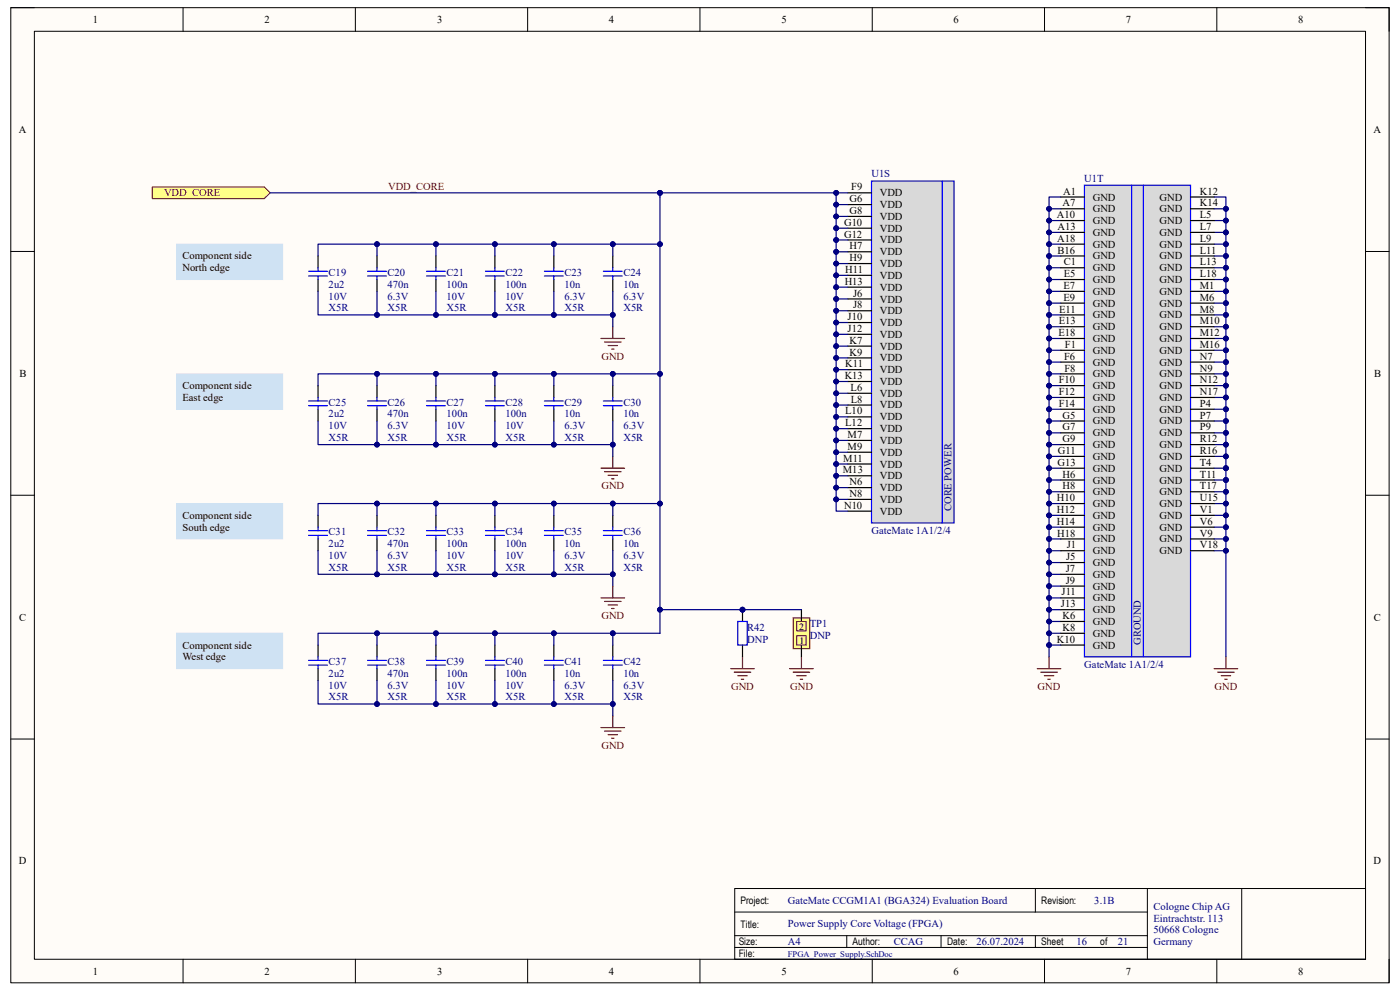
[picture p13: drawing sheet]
<svg xmlns="http://www.w3.org/2000/svg" width="297mm" height="210mm" viewBox="0 0 297 210" stroke-linecap="round" stroke-linejoin="round" font-family="sans-serif">
<defs><g id="words">
<g font-size="2.2">
<text x="19.7" y="4.9">1</text>
<text x="56.1" y="4.9">2</text>
<text x="92.7" y="4.9">3</text>
<text x="129.2" y="4.9">4</text>
<text x="165.8" y="4.9">5</text>
<text x="202.3" y="4.9">6</text>
<text x="238.8" y="4.9">7</text>
<text x="275.4" y="4.9">8</text>
<text x="4" y="28.2">A</text>
<text x="291.4" y="28.2">A</text>
<text x="180.6" y="40.4">F9</text>
<text x="186.6" y="41.7">VDD</text>
<text x="225.6" y="41.3">A1</text>
<text x="254.6" y="41.3">K12</text>
<text x="179.1" y="47.9">G10</text>
<text x="180.2" y="42.9">G6</text>
<text x="180.3" y="45.4">G8</text>
<text x="186.6" y="46.7">VDD</text>
<text x="186.6" y="44.2">VDD</text>
<text x="224.2" y="46.3">A10</text>
<text x="225.4" y="43.8">A7</text>
<text x="231.8" y="42.5">GND</text>
<text x="231.8" y="45">GND</text>
<text x="231.8" y="47.5">GND</text>
<text x="246" y="47.5">GND</text>
<text x="246" y="45">GND</text>
<text x="246" y="42.5">GND</text>
<text x="254.6" y="46.3">L5</text>
<text x="254.6" y="43.8">K14</text>
<text x="179.1" y="50.4">G12</text>
<text x="180.2" y="52.9">H7</text>
<text x="186.6" y="51.6">VDD</text>
<text x="186.6" y="49.1">VDD</text>
<text x="224.3" y="51.3">A18</text>
<text x="224.4" y="48.8">A13</text>
<text x="224.4" y="53.8">B16</text>
<text x="231.8" y="50">GND</text>
<text x="231.8" y="52.5">GND</text>
<text x="246" y="52.5">GND</text>
<text x="246" y="50">GND</text>
<text x="254.6" y="53.8">L11</text>
<text x="254.6" y="51.3">L9</text>
<text x="254.6" y="48.8">L7</text>
<text x="38.7" y="55">Component side</text>
<text x="38.7" y="57.5">North edge</text>
<text x="179.3" y="57.9">H11</text>
<text x="180.2" y="55.4">H9</text>
<text x="186.6" y="59.1">VDD</text>
<text x="186.6" y="56.6">VDD</text>
<text x="186.6" y="54.1">VDD</text>
<text x="225.7" y="56.3">C1</text>
<text x="225.7" y="58.8">E5</text>
<text x="231.8" y="55">GND</text>
<text x="231.8" y="57.5">GND</text>
<text x="246" y="57.5">GND</text>
<text x="246" y="55">GND</text>
<text x="254.6" y="58.8">L18</text>
<text x="254.6" y="56.3">L13</text>
<text x="179.2" y="60.4">H13</text>
<text x="181" y="62.9">J6</text>
<text x="181" y="65.4">J8</text>
<text x="186.6" y="64.2">VDD</text>
<text x="186.6" y="61.7">VDD</text>
<text x="225.6" y="61.3">E7</text>
<text x="225.6" y="63.8">E9</text>
<text x="231.8" y="60">GND</text>
<text x="231.8" y="62.6">GND</text>
<text x="231.8" y="65.1">GND</text>
<text x="246" y="65.1">GND</text>
<text x="246" y="62.6">GND</text>
<text x="246" y="60">GND</text>
<text x="254.6" y="63.8">M6</text>
<text x="254.6" y="61.3">M1</text>
<text x="179.8" y="70.4">J12</text>
<text x="179.8" y="67.9">J10</text>
<text x="186.6" y="71.7">VDD</text>
<text x="186.6" y="69.2">VDD</text>
<text x="186.6" y="66.7">VDD</text>
<text x="224.5" y="71.3">E18</text>
<text x="224.6" y="68.8">E13</text>
<text x="224.7" y="66.3">E11</text>
<text x="231.8" y="67.6">GND</text>
<text x="231.8" y="70.1">GND</text>
<text x="246" y="70.1">GND</text>
<text x="246" y="67.6">GND</text>
<text x="254.6" y="71.3">M12</text>
<text x="254.6" y="68.8">M10</text>
<text x="254.6" y="66.3">M8</text>
<text x="179.3" y="77.9">K11</text>
<text x="180.2" y="75.4">K9</text>
<text x="180.2" y="72.9">K7</text>
<text x="186.6" y="76.7">VDD</text>
<text x="186.6" y="74.2">VDD</text>
<text x="225.8" y="76.3">F6</text>
<text x="225.9" y="73.8">F1</text>
<text x="231.8" y="72.6">GND</text>
<text x="231.8" y="75.1">GND</text>
<text x="231.8" y="77.6">GND</text>
<text x="246" y="77.6">GND</text>
<text x="246" y="75.1">GND</text>
<text x="246" y="72.6">GND</text>
<text x="254.6" y="76.3">N7</text>
<text x="254.6" y="73.8">M16</text>
<text x="4.1" y="80">B</text>
<text x="38.7" y="82.5">Component side</text>
<text x="179.2" y="80.4">K13</text>
<text x="180.5" y="82.9">L6</text>
<text x="186.6" y="81.7">VDD</text>
<text x="186.6" y="79.2">VDD</text>
<text x="224.6" y="81.3">F10</text>
<text x="224.6" y="83.8">F12</text>
<text x="225.8" y="78.8">F8</text>
<text x="231.8" y="80.1">GND</text>
<text x="231.8" y="82.5">GND</text>
<text x="246" y="82.5">GND</text>
<text x="246" y="80.1">GND</text>
<text x="254.6" y="83.8">N17</text>
<text x="254.6" y="81.3">N12</text>
<text x="254.6" y="78.8">N9</text>
<text x="291.5" y="80">B</text>
<text x="38.7" y="85">East edge</text>
<text x="179.3" y="87.9">L10</text>
<text x="180.5" y="85.4">L8</text>
<text x="186.6" y="89.2">VDD</text>
<text x="186.6" y="86.7">VDD</text>
<text x="186.6" y="84.2">VDD</text>
<text x="224.6" y="86.3">F14</text>
<text x="225.4" y="88.8">G5</text>
<text x="231.8" y="85">GND</text>
<text x="231.8" y="87.5">GND</text>
<text x="246" y="87.5">GND</text>
<text x="246" y="85">GND</text>
<text x="254.6" y="88.8">P7</text>
<text x="254.6" y="86.3">P4</text>
<text x="179.3" y="90.4">L12</text>
<text x="179.8" y="92.9">M7</text>
<text x="179.8" y="95.4">M9</text>
<text x="186.6" y="94.2">VDD</text>
<text x="186.6" y="91.7">VDD</text>
<text x="225.4" y="91.3">G7</text>
<text x="225.4" y="93.8">G9</text>
<text x="231.8" y="90">GND</text>
<text x="231.8" y="92.6">GND</text>
<text x="231.8" y="95.1">GND</text>
<text x="246" y="95.1">GND</text>
<text x="246" y="92.6">GND</text>
<text x="246" y="90">GND</text>
<text x="254.6" y="93.8">R12</text>
<text x="254.6" y="91.3">P9</text>
<text x="178.8" y="100.4">M13</text>
<text x="178.9" y="97.9">M11</text>
<text x="186.6" y="96.7">VDD</text>
<text x="186.6" y="99.2">VDD</text>
<text x="186.6" y="101.7">VDD</text>
<text x="224.4" y="98.8">G13</text>
<text x="224.5" y="96.3">G11</text>
<text x="225.4" y="101.3">H6</text>
<text x="231.8" y="97.6">GND</text>
<text x="231.8" y="100.1">GND</text>
<text x="246" y="100.1">GND</text>
<text x="246" y="97.6">GND</text>
<text x="254.6" y="101.3">T11</text>
<text x="254.6" y="98.8">T4</text>
<text x="254.6" y="96.3">R16</text>
<text x="179.1" y="107.9">N10</text>
<text x="180.2" y="103">N6</text>
<text x="180.3" y="105.5">N8</text>
<text x="186.6" y="104.2">VDD</text>
<text x="186.6" y="106.7">VDD</text>
<text x="224.2" y="106.3">H10</text>
<text x="225.4" y="103.8">H8</text>
<text x="231.8" y="102.6">GND</text>
<text x="231.8" y="105.1">GND</text>
<text x="231.8" y="107.6">GND</text>
<text x="246" y="107.6">GND</text>
<text x="246" y="105.1">GND</text>
<text x="246" y="102.6">GND</text>
<text x="254.6" y="106.3">U15</text>
<text x="254.6" y="103.8">T17</text>
<text x="38.7" y="110.1">Component side</text>
<text x="38.7" y="112.6">South edge</text>
<text x="186.6" y="109.2">VDD</text>
<text x="224.2" y="108.8">H12</text>
<text x="224.2" y="111.3">H14</text>
<text x="224.3" y="113.8">H18</text>
<text x="231.8" y="110.1">GND</text>
<text x="231.8" y="112.6">GND</text>
<text x="246" y="112.6">GND</text>
<text x="246" y="110.1">GND</text>
<text x="254.6" y="113.8">V9</text>
<text x="254.6" y="111.3">V6</text>
<text x="254.6" y="108.8">V1</text>
<text x="226.2" y="118.8">J5</text>
<text x="226.3" y="116.3">J1</text>
<text x="231.8" y="115.1">GND</text>
<text x="231.8" y="117.6">GND</text>
<text x="246" y="117.6">GND</text>
<text x="246" y="115.1">GND</text>
<text x="254.6" y="116.3">V18</text>
<text x="226.1" y="121.3">J7</text>
<text x="226.1" y="123.8">J9</text>
<text x="231.8" y="122.6">GND</text>
<text x="231.8" y="125.1">GND</text>
<text x="231.8" y="120.1">GND</text>
<text x="4.1" y="131.7">C</text>
<text x="225.1" y="128.8">J13</text>
<text x="225.2" y="126.3">J11</text>
<text x="225.4" y="131.3">K6</text>
<text x="231.8" y="127.6">GND</text>
<text x="231.8" y="130.1">GND</text>
<text x="291.5" y="131.7">C</text>
<text x="38.7" y="137.6">Component side</text>
<text x="224.2" y="136.4">K10</text>
<text x="225.4" y="133.8">K8</text>
<text x="231.8" y="132.6">GND</text>
<text x="231.8" y="135.1">GND</text>
<text x="231.8" y="137.6">GND</text>
<text x="38.7" y="140.1">West edge</text>
<text x="4" y="183.4">D</text>
<text x="291.4" y="183.4">D</text>
<text x="157.1" y="191.8">Project:</text>
<text x="220.9" y="191.8">Revision:</text>
<text x="157.1" y="196.8">Title:</text>
<text x="156.7" y="203">File:</text>
<text x="156.7" y="200.6">Size:</text>
<text x="180.9" y="200.5">Author:</text>
<text x="200.9" y="200.5">Date:</text>
<text x="220.9" y="200.5">Sheet</text>
<text x="233.4" y="200.5">of</text>
<text x="19.7" y="206.8">1</text>
<text x="56.1" y="206.8">2</text>
<text x="92.7" y="206.8">3</text>
<text x="129.2" y="206.8">4</text>
<text x="165.8" y="206.8">5</text>
<text x="202.3" y="206.8">6</text>
<text x="238.8" y="206.8">7</text>
<text x="275.4" y="206.8">8</text>
</g>
<g font-size="2.2" fill="#800000">
<text x="34.8" y="41.7">VDD_CORE</text>
<text x="82.3" y="40.4">VDD_CORE</text>
<text x="127.6" y="76.3">GND</text>
<text x="127.6" y="103.8">GND</text>
<text x="127.6" y="131.3">GND</text>
<text x="155.1" y="146.3">GND</text>
<text x="167.6" y="146.3">GND</text>
<text x="220.1" y="146.3">GND</text>
<text x="257.7" y="146.3">GND</text>
<text x="127.6" y="158.8">GND</text>
</g>
<g font-size="2.2" fill="#000080">
<text x="184.9" y="37.6">U1S</text>
<text x="230" y="38.5">U1T</text>
<text x="69.7" y="58.5">C19</text>
<text x="82.2" y="58.5">C20</text>
<text x="94.7" y="58.5">C21</text>
<text x="107.2" y="58.5">C22</text>
<text x="119.8" y="58.5">C23</text>
<text x="132.2" y="58.5">C24</text>
<text x="69.7" y="63.5">10V</text>
<text x="69.7" y="61">2u2</text>
<text x="82.2" y="63.5">6.3V</text>
<text x="82.2" y="61">470n</text>
<text x="94.7" y="63.5">10V</text>
<text x="94.7" y="61">100n</text>
<text x="107.2" y="63.5">10V</text>
<text x="107.2" y="61">100n</text>
<text x="119.8" y="63.5">6.3V</text>
<text x="119.8" y="61">10n</text>
<text x="132.2" y="63.5">6.3V</text>
<text x="132.2" y="61">10n</text>
<text x="69.7" y="66">X5R</text>
<text x="82.2" y="66">X5R</text>
<text x="94.7" y="66">X5R</text>
<text x="107.2" y="66">X5R</text>
<text x="119.8" y="66">X5R</text>
<text x="132.2" y="66">X5R</text>
<text x="69.7" y="86.1">C25</text>
<text x="69.7" y="88.6">2u2</text>
<text x="82.2" y="86.1">C26</text>
<text x="82.2" y="88.6">470n</text>
<text x="94.7" y="86.1">C27</text>
<text x="94.7" y="88.6">100n</text>
<text x="107.2" y="86.1">C28</text>
<text x="107.2" y="88.6">100n</text>
<text x="119.8" y="86.1">C29</text>
<text x="119.8" y="88.6">10n</text>
<text x="132.2" y="86.1">C30</text>
<text x="132.2" y="88.6">10n</text>
<text x="69.7" y="91.1">10V</text>
<text x="69.7" y="93.6">X5R</text>
<text x="82.2" y="91.1">6.3V</text>
<text x="82.2" y="93.6">X5R</text>
<text x="94.7" y="91.1">10V</text>
<text x="94.7" y="93.6">X5R</text>
<text x="107.2" y="91.1">10V</text>
<text x="107.2" y="93.6">X5R</text>
<text x="119.8" y="91.1">6.3V</text>
<text x="119.8" y="93.6">X5R</text>
<text x="132.2" y="91.1">6.3V</text>
<text x="132.2" y="93.6">X5R</text>
<text x="69.7" y="113.6">C31</text>
<text x="82.2" y="113.6">C32</text>
<text x="94.7" y="113.6">C33</text>
<text x="107.2" y="113.6">C34</text>
<text x="119.8" y="113.6">C35</text>
<text x="132.2" y="113.6">C36</text>
<text x="184.9" y="113.2">GateMate 1A1/2/4</text>
<text x="201.9" y="108.4" transform="rotate(-90 201.9 108.4)">CORE POWER</text>
<text x="69.7" y="118.6">10V</text>
<text x="69.7" y="116.1">2u2</text>
<text x="82.2" y="118.6">6.3V</text>
<text x="82.2" y="116.1">470n</text>
<text x="94.7" y="118.6">10V</text>
<text x="94.7" y="116.1">100n</text>
<text x="107.2" y="118.6">10V</text>
<text x="107.2" y="116.1">100n</text>
<text x="119.8" y="118.6">6.3V</text>
<text x="119.8" y="116.1">10n</text>
<text x="132.2" y="118.6">6.3V</text>
<text x="132.2" y="116.1">10n</text>
<text x="69.7" y="121.1">X5R</text>
<text x="82.2" y="121.1">X5R</text>
<text x="94.7" y="121.1">X5R</text>
<text x="107.2" y="121.1">X5R</text>
<text x="119.8" y="121.1">X5R</text>
<text x="132.2" y="121.1">X5R</text>
<text x="158.5" y="133.8">R42</text>
<text x="158.5" y="136.4">DNP</text>
<text x="171.8" y="133.1">TP1</text>
<text x="171.8" y="135.6">DNP</text>
<text x="242.1" y="136.8" transform="rotate(-90 242.1 136.8)">GROUND</text>
<text x="69.7" y="141.1">C37</text>
<text x="69.7" y="143.6">2u2</text>
<text x="82.2" y="141.1">C38</text>
<text x="82.2" y="143.6">470n</text>
<text x="94.7" y="141.1">C39</text>
<text x="94.7" y="143.6">100n</text>
<text x="107.2" y="141.1">C40</text>
<text x="107.2" y="143.6">100n</text>
<text x="119.8" y="141.1">C41</text>
<text x="119.8" y="143.6">10n</text>
<text x="132.2" y="141.1">C42</text>
<text x="132.2" y="143.6">10n</text>
<text x="230" y="141.6">GateMate 1A1/2/4</text>
<text x="69.7" y="146.1">10V</text>
<text x="69.7" y="148.6">X5R</text>
<text x="82.2" y="146.1">6.3V</text>
<text x="82.2" y="148.6">X5R</text>
<text x="94.7" y="146.1">10V</text>
<text x="94.7" y="148.6">X5R</text>
<text x="107.2" y="146.1">10V</text>
<text x="107.2" y="148.6">X5R</text>
<text x="119.8" y="146.1">6.3V</text>
<text x="119.8" y="148.6">X5R</text>
<text x="132.2" y="146.1">6.3V</text>
<text x="132.2" y="148.6">X5R</text>
<text x="167.1" y="191.7">GateMate CCGM1A1 (BGA324) Evaluation Board</text>
<text x="232.2" y="191.7">3.1B</text>
<text x="167.1" y="196.7">Power Supply Core Voltage (FPGA)</text>
<text x="244.7" y="193">Cologne Chip AG</text>
<text x="244.7" y="195.5">Eintrachtstr. 113</text>
<text x="244.7" y="198">50668 Cologne</text>
<text x="167.1" y="200.5">A4</text>
<text x="189.7" y="200.5">CCAG</text>
<text x="207.1" y="200.5">26.07.2024</text>
<text x="228.4" y="200.5">16</text>
<text x="237.2" y="200.5">21</text>
<text x="244.7" y="200.5">Germany</text>
</g>
<g font-size="2">
<text x="169.5" y="133.6">2</text>
<text x="169.6" y="136.7">1</text>
</g>
<text font-size="1.8" fill="#000080" x="167.1" y="203.1">FPGA_Power_Supply.SchDoc</text>
</g></defs>
<path d="M2.3 1.6h292.4v206.9h-292.4z" fill-rule="evenodd" fill="#fffcf8"/>
<path d="M2.3 1.6h292.4v206.9h-292.4z" fill="none" stroke="#000" stroke-width=".21"/>
<path d="M7.3 6.6h282.4v196.9h-282.4z" fill-rule="evenodd" fill="#fffcf8"/>
<g fill="none" stroke="#000" stroke-width=".21">
<path d="M2.3 1.6h5M7.3 6.6h282.4v196.9h-282.4zM38.8 1.6v5M75.4 1.6v5M111.9 1.6v5M148.5 1.6v5M185 1.6v5M221.6 1.6v5M258.1 1.6v5M289.7 1.6h5v5M2.3 53.3h5M289.7 53.4h5"/>
<path d="M2.3 105.1h5M289.7 105.1h5M2.3 156.8h5M289.7 156.8h5M155.9 188.5h133.8v15h-133.8zM155.9 198.5h87.5M155.9 193.5h87.5M179.6 198.5v2.5M199.6 198.5v2.5M219.7 188.5v5M219.7 198.5v2.5M243.4 188.5v15"/>
<path d="M263.4 188.5v15M38.8 203.5v5M75.4 203.5v5M111.9 203.5v5M148.5 203.5v5M155.9 201h87.5M185 203.5v5M221.6 203.5v5M258.1 203.5v5M294.7 203.5v5"/>
</g>
<path d="M260.1 139.3v2.5M257.6 141.8h5M258.3 142.6h3.5M259.1 143.4h2M259.8 144.1h.5" fill="none" stroke="#800000" stroke-width=".25"/>
<path d="M32.3 39.7h23.8l1.2 1.2-1.2 1.3h-23.8z" fill-rule="evenodd" fill="#ffff80"/>
<path d="M32.3 39.7h23.8l1.2 1.2-1.2 1.3h-23.8z" fill="none" stroke="#800000" stroke-width=".21"/>
<path d="M222.6 139.3v2.5M220.1 141.8h5M220.8 142.6h3.5M221.6 143.4h2M222.3 144.1h.5" fill="none" stroke="#800000" stroke-width=".25"/>
<path d="M37.5 51.8h22.5v7.5h-22.5z" fill-rule="evenodd" fill="#cfe2f3"/>
<path d="M37.5 51.8h22.5v7.5h-22.5z" fill="none" stroke="#cfe2f3" stroke-width=".21"/>
<path d="M37.5 79.3h22.5v7.5h-22.5z" fill-rule="evenodd" fill="#cfe2f3"/>
<path d="M37.5 79.3h22.5v7.5h-22.5z" fill="none" stroke="#cfe2f3" stroke-width=".21"/>
<path d="M37.5 106.8h22.5v7.5h-22.5z" fill-rule="evenodd" fill="#cfe2f3"/>
<path d="M37.5 106.8h22.5v7.5h-22.5z" fill="none" stroke="#cfe2f3" stroke-width=".21"/>
<path d="M37.5 134.3h22.5v7.5h-22.5z" fill-rule="evenodd" fill="#cfe2f3"/>
<path d="M37.5 134.3h22.5v7.5h-22.5z" fill="none" stroke="#cfe2f3" stroke-width=".21"/>
<g fill="none" stroke="#800000" stroke-width=".25">
<path d="M127.5 71.8h5M128.3 72.6h3.5M129 73.3h2M129.8 74.1h.5M130 69.3v2.5M127.5 99.3h5M130 96.8v2.5M128.3 100.1h3.5M129 100.8h2M129.8 101.6h.5M127.5 126.8h5M128.3 127.6h3.5"/>
<path d="M129 128.3h2M129.8 129.1h.5M130 124.3v2.5M157.5 139.3v2.5M170 139.3v2.5M127.5 154.3h5M128.3 155.1h3.5M129 155.9h2M129.8 156.6h.5M130 151.8v2.5M155 141.8h5M155.8 142.6h3.5"/>
<path d="M156.5 143.3h2M157.3 144.1h.5M167.5 141.8h5M168.3 142.6h3.5M169 143.3h2M169.8 144.1h.5"/>
</g>
<g fill="none" stroke="#000" stroke-width=".25">
<path d="M67.5 54.3v2.5M67.5 59.3v2.5M80 54.3v2.5M80 59.3v2.5M92.5 54.3v2.5M92.5 59.3v2.5M105 54.3v2.5M105 59.3v2.5M117.5 54.3v2.5M117.5 59.3v2.5M130 54.3v2.5M130 59.3v2.5"/>
<path d="M67.5 81.8v2.5M67.5 86.8v2.5M80 81.8v2.5M80 86.8v2.5M92.5 81.8v2.5M92.5 86.8v2.5M105 81.8v2.5M105 86.8v2.5M117.5 81.8v2.5M117.5 86.8v2.5M130 81.8v2.5M130 86.8v2.5"/>
<path d="M67.5 109.3v2.5M67.5 114.3v2.5M80 109.3v2.5M80 114.3v2.5M92.5 109.3v2.5M92.5 114.3v2.5M105 109.3v2.5M105 114.3v2.5M117.5 109.3v2.5M117.5 114.3v2.5M130 109.3v2.5M130 114.3v2.5"/>
<path d="M67.5 136.8v2.5M80 136.8v2.5M92.5 136.8v2.5M105 136.8v2.5M117.5 136.8v2.5M130 136.8v2.5M67.5 141.8v2.5M80 141.8v2.5M92.5 141.8v2.5M105 141.8v2.5M117.5 141.8v2.5M130 141.8v2.5"/>
</g>
<g fill="none" stroke="#00f" stroke-width=".25">
<path d="M65.5 57.5h4M65.5 58.5h4M67.5 56.8v.7M67.5 58.5v.8M78 57.5h4M78 58.5h4M80 56.8v.7M80 58.5v.8M90.5 57.5h4M90.5 58.5h4M92.5 56.8v.7M92.5 58.5v.8"/>
<path d="M103 57.5h4M103 58.5h4M105 56.8v.7M105 58.5v.8M115.5 57.5h4M115.5 58.5h4M117.5 56.8v.7M117.5 58.5v.8M128 57.5h4M128 58.5h4M130 56.8v.7M130 58.5v.8"/>
<path d="M65.5 85.1h4M65.5 86.1h4M67.5 84.3v.8M67.5 86.1v.7M78 85.1h4M78 86.1h4M80 84.3v.8M80 86.1v.7M90.5 85.1h4M90.5 86.1h4M92.5 84.3v.8M92.5 86.1v.7"/>
<path d="M103 85.1h4M103 86.1h4M105 84.3v.8M105 86.1v.7M115.5 85.1h4M115.5 86.1h4M117.5 84.3v.8M117.5 86.1v.7M128 85.1h4M128 86.1h4M130 84.3v.8M130 86.1v.7"/>
<path d="M65.5 112.6h4M65.5 113.6h4M67.5 111.8v.8M67.5 113.6v.7M78 112.6h4M78 113.6h4M80 111.8v.8M80 113.6v.7M90.5 112.6h4M90.5 113.6h4M92.5 111.8v.8M92.5 113.6v.7"/>
<path d="M103 112.6h4M103 113.6h4M105 111.8v.8M105 113.6v.7M115.5 112.6h4M115.5 113.6h4M117.5 111.8v.8M117.5 113.6v.7M128 112.6h4M128 113.6h4M130 111.8v.8M130 113.6v.7"/>
<path d="M67.5 139.3v.8M80 139.3v.8M92.5 139.3v.8M105 139.3v.8M117.5 139.3v.8M130 139.3v.8M65.5 140.1h4M65.5 141.1h4M67.5 141.1v.7M78 140.1h4M78 141.1h4M80 141.1v.7"/>
<path d="M90.5 140.1h4M90.5 141.1h4M92.5 141.1v.7M103 140.1h4M103 141.1h4M105 141.1v.7M115.5 140.1h4M115.5 141.1h4M117.5 141.1v.7M128 140.1h4M128 141.1h4M130 141.1v.7"/>
</g>
<path d="M168.3 131.1h3.5v6.5h-3.5z" fill-rule="evenodd" fill="#ffffb0"/>
<path d="M168.3 131.1h3.5v6.5h-3.5z" fill="none" stroke="#980000" stroke-width=".25"/>
<path d="M170 129.3v2.5" fill="none" stroke="#000" stroke-width=".25"/>
<path d="M169 131.8h2v2h-2z" fill-rule="evenodd" fill="#ffe599"/>
<path d="M169 131.8h2v2h-2z" fill="none" stroke="#980000" stroke-width=".21"/>
<path d="M170 136.8v2.5" fill="none" stroke="#000" stroke-width=".25"/>
<path d="M169 134.8h2v2h-2z" fill-rule="evenodd" fill="#ffe599"/>
<path d="M169 134.8h2v2h-2z" fill="none" stroke="#980000" stroke-width=".21"/>
<circle cx="157.5" cy="129.3" r=".5" fill="#000080"/>
<circle cx="157.5" cy="129.3" r=".5" fill="none" stroke="#000080" stroke-width=".21"/>
<path d="M157.5 129.3v2.5M157.5 136.8v2.5" fill="none" stroke="#000" stroke-width=".25"/>
<circle cx="157.5" cy="129.3" r=".5" fill="#000080"/>
<circle cx="157.5" cy="129.3" r=".5" fill="none" stroke="#000080" stroke-width=".21"/>
<path d="M156.5 131.8h2v5h-2z" fill="none" stroke="#00f" stroke-width=".25"/>
<path d="M184.9 38.4h17.5v72.5h-17.5z" fill-rule="evenodd" fill="#d9d9d9"/>
<path d="M184.9 38.4h17.5v72.5h-17.5zM199.9 38.4v72.5" fill="none" stroke="#00f" stroke-width=".25"/>
<g fill="none" stroke="#000" stroke-width=".25">
<path d="M179.9 58.4h5M179.9 55.9h5M179.9 53.4h5M179.9 50.9h5M179.9 48.4h5M179.9 45.9h5M179.9 43.4h5M179.9 40.9h5M179.9 78.4h5M179.9 75.9h5M179.9 73.4h5M179.9 70.9h5"/>
<path d="M179.9 68.4h5M179.9 65.9h5M179.9 63.4h5M179.9 60.9h5M179.9 93.4h5M179.9 90.9h5M179.9 88.4h5M179.9 85.9h5M179.9 83.4h5M179.9 80.9h5M179.9 95.9h5M179.9 98.4h5"/>
<path d="M179.9 100.9h5M179.9 103.4h5M179.9 105.9h5M179.9 108.4h5"/>
</g>
<path d="M140 129.3h30" fill="none" stroke="#000080" stroke-width=".25"/>
<circle cx="157.5" cy="129.3" r=".5" fill="#000080"/>
<circle cx="157.5" cy="129.3" r=".5" fill="none" stroke="#000080" stroke-width=".21"/>
<circle cx="140" cy="129.3" r=".5" fill="#000080"/>
<circle cx="140" cy="129.3" r=".5" fill="none" stroke="#000080" stroke-width=".21"/>
<path d="M67.5 144.3v5h12.5v-5" fill="none" stroke="#000080" stroke-width=".25"/>
<circle cx="80" cy="149.3" r=".5" fill="#000080"/>
<circle cx="80" cy="149.3" r=".5" fill="none" stroke="#000080" stroke-width=".21"/>
<path d="M67.5 136.8v-2.5h12.5v2.5" fill="none" stroke="#000080" stroke-width=".25"/>
<circle cx="80" cy="134.3" r=".5" fill="#000080"/>
<circle cx="80" cy="134.3" r=".5" fill="none" stroke="#000080" stroke-width=".21"/>
<path d="M67.5 116.8v5h12.5v-5" fill="none" stroke="#000080" stroke-width=".25"/>
<circle cx="80" cy="121.8" r=".5" fill="#000080"/>
<circle cx="80" cy="121.8" r=".5" fill="none" stroke="#000080" stroke-width=".21"/>
<path d="M67.5 109.3v-2.5h12.5v2.5" fill="none" stroke="#000080" stroke-width=".25"/>
<circle cx="80" cy="106.8" r=".5" fill="#000080"/>
<circle cx="80" cy="106.8" r=".5" fill="none" stroke="#000080" stroke-width=".21"/>
<path d="M67.5 89.3v5h12.5v-5" fill="none" stroke="#000080" stroke-width=".25"/>
<circle cx="80" cy="94.3" r=".5" fill="#000080"/>
<circle cx="80" cy="94.3" r=".5" fill="none" stroke="#000080" stroke-width=".21"/>
<path d="M67.5 81.8v-2.5h12.5v2.5" fill="none" stroke="#000080" stroke-width=".25"/>
<circle cx="80" cy="79.3" r=".5" fill="#000080"/>
<circle cx="80" cy="79.3" r=".5" fill="none" stroke="#000080" stroke-width=".21"/>
<path d="M67.5 61.8v5h12.5v-5" fill="none" stroke="#000080" stroke-width=".25"/>
<circle cx="80" cy="66.8" r=".5" fill="#000080"/>
<circle cx="80" cy="66.8" r=".5" fill="none" stroke="#000080" stroke-width=".21"/>
<path d="M67.5 54.3v-2.5h12.5v2.5" fill="none" stroke="#000080" stroke-width=".25"/>
<circle cx="80" cy="51.8" r=".5" fill="#000080"/>
<circle cx="80" cy="51.8" r=".5" fill="none" stroke="#000080" stroke-width=".21"/>
<path d="M130 144.3v5h-50" fill="none" stroke="#000080" stroke-width=".25"/>
<circle cx="130" cy="149.3" r=".5" fill="#000080"/>
<circle cx="130" cy="149.3" r=".5" fill="none" stroke="#000080" stroke-width=".21"/>
<circle cx="117.5" cy="149.3" r=".5" fill="#000080"/>
<circle cx="117.5" cy="149.3" r=".5" fill="none" stroke="#000080" stroke-width=".21"/>
<circle cx="105" cy="149.3" r=".5" fill="#000080"/>
<circle cx="105" cy="149.3" r=".5" fill="none" stroke="#000080" stroke-width=".21"/>
<circle cx="92.5" cy="149.3" r=".5" fill="#000080"/>
<circle cx="92.5" cy="149.3" r=".5" fill="none" stroke="#000080" stroke-width=".21"/>
<circle cx="80" cy="149.3" r=".5" fill="#000080"/>
<circle cx="80" cy="149.3" r=".5" fill="none" stroke="#000080" stroke-width=".21"/>
<path d="M80 134.3h50v2.5" fill="none" stroke="#000080" stroke-width=".25"/>
<circle cx="130" cy="134.3" r=".5" fill="#000080"/>
<circle cx="130" cy="134.3" r=".5" fill="none" stroke="#000080" stroke-width=".21"/>
<circle cx="117.5" cy="134.3" r=".5" fill="#000080"/>
<circle cx="117.5" cy="134.3" r=".5" fill="none" stroke="#000080" stroke-width=".21"/>
<circle cx="105" cy="134.3" r=".5" fill="#000080"/>
<circle cx="105" cy="134.3" r=".5" fill="none" stroke="#000080" stroke-width=".21"/>
<circle cx="92.5" cy="134.3" r=".5" fill="#000080"/>
<circle cx="92.5" cy="134.3" r=".5" fill="none" stroke="#000080" stroke-width=".21"/>
<circle cx="80" cy="134.3" r=".5" fill="#000080"/>
<circle cx="80" cy="134.3" r=".5" fill="none" stroke="#000080" stroke-width=".21"/>
<path d="M130 116.8v5h-50" fill="none" stroke="#000080" stroke-width=".25"/>
<circle cx="130" cy="121.8" r=".5" fill="#000080"/>
<circle cx="130" cy="121.8" r=".5" fill="none" stroke="#000080" stroke-width=".21"/>
<circle cx="117.5" cy="121.8" r=".5" fill="#000080"/>
<circle cx="117.5" cy="121.8" r=".5" fill="none" stroke="#000080" stroke-width=".21"/>
<circle cx="105" cy="121.8" r=".5" fill="#000080"/>
<circle cx="105" cy="121.8" r=".5" fill="none" stroke="#000080" stroke-width=".21"/>
<circle cx="92.5" cy="121.8" r=".5" fill="#000080"/>
<circle cx="92.5" cy="121.8" r=".5" fill="none" stroke="#000080" stroke-width=".21"/>
<circle cx="80" cy="121.8" r=".5" fill="#000080"/>
<circle cx="80" cy="121.8" r=".5" fill="none" stroke="#000080" stroke-width=".21"/>
<path d="M80 106.8h50v2.5" fill="none" stroke="#000080" stroke-width=".25"/>
<circle cx="130" cy="106.8" r=".5" fill="#000080"/>
<circle cx="130" cy="106.8" r=".5" fill="none" stroke="#000080" stroke-width=".21"/>
<circle cx="117.5" cy="106.8" r=".5" fill="#000080"/>
<circle cx="117.5" cy="106.8" r=".5" fill="none" stroke="#000080" stroke-width=".21"/>
<circle cx="105" cy="106.8" r=".5" fill="#000080"/>
<circle cx="105" cy="106.8" r=".5" fill="none" stroke="#000080" stroke-width=".21"/>
<circle cx="92.5" cy="106.8" r=".5" fill="#000080"/>
<circle cx="92.5" cy="106.8" r=".5" fill="none" stroke="#000080" stroke-width=".21"/>
<circle cx="80" cy="106.8" r=".5" fill="#000080"/>
<circle cx="80" cy="106.8" r=".5" fill="none" stroke="#000080" stroke-width=".21"/>
<path d="M130 89.3v5h-50" fill="none" stroke="#000080" stroke-width=".25"/>
<circle cx="130" cy="94.3" r=".5" fill="#000080"/>
<circle cx="130" cy="94.3" r=".5" fill="none" stroke="#000080" stroke-width=".21"/>
<circle cx="117.5" cy="94.3" r=".5" fill="#000080"/>
<circle cx="117.5" cy="94.3" r=".5" fill="none" stroke="#000080" stroke-width=".21"/>
<circle cx="105" cy="94.3" r=".5" fill="#000080"/>
<circle cx="105" cy="94.3" r=".5" fill="none" stroke="#000080" stroke-width=".21"/>
<circle cx="92.5" cy="94.3" r=".5" fill="#000080"/>
<circle cx="92.5" cy="94.3" r=".5" fill="none" stroke="#000080" stroke-width=".21"/>
<circle cx="80" cy="94.3" r=".5" fill="#000080"/>
<circle cx="80" cy="94.3" r=".5" fill="none" stroke="#000080" stroke-width=".21"/>
<path d="M80 79.3h50v2.5" fill="none" stroke="#000080" stroke-width=".25"/>
<circle cx="130" cy="79.3" r=".5" fill="#000080"/>
<circle cx="130" cy="79.3" r=".5" fill="none" stroke="#000080" stroke-width=".21"/>
<circle cx="117.5" cy="79.3" r=".5" fill="#000080"/>
<circle cx="117.5" cy="79.3" r=".5" fill="none" stroke="#000080" stroke-width=".21"/>
<circle cx="105" cy="79.3" r=".5" fill="#000080"/>
<circle cx="105" cy="79.3" r=".5" fill="none" stroke="#000080" stroke-width=".21"/>
<circle cx="92.5" cy="79.3" r=".5" fill="#000080"/>
<circle cx="92.5" cy="79.3" r=".5" fill="none" stroke="#000080" stroke-width=".21"/>
<circle cx="80" cy="79.3" r=".5" fill="#000080"/>
<circle cx="80" cy="79.3" r=".5" fill="none" stroke="#000080" stroke-width=".21"/>
<path d="M130 61.8v5h-50" fill="none" stroke="#000080" stroke-width=".25"/>
<circle cx="130" cy="66.8" r=".5" fill="#000080"/>
<circle cx="130" cy="66.8" r=".5" fill="none" stroke="#000080" stroke-width=".21"/>
<circle cx="117.5" cy="66.8" r=".5" fill="#000080"/>
<circle cx="117.5" cy="66.8" r=".5" fill="none" stroke="#000080" stroke-width=".21"/>
<circle cx="105" cy="66.8" r=".5" fill="#000080"/>
<circle cx="105" cy="66.8" r=".5" fill="none" stroke="#000080" stroke-width=".21"/>
<circle cx="92.5" cy="66.8" r=".5" fill="#000080"/>
<circle cx="92.5" cy="66.8" r=".5" fill="none" stroke="#000080" stroke-width=".21"/>
<circle cx="80" cy="66.8" r=".5" fill="#000080"/>
<circle cx="80" cy="66.8" r=".5" fill="none" stroke="#000080" stroke-width=".21"/>
<path d="M80 51.8h50v2.5" fill="none" stroke="#000080" stroke-width=".25"/>
<circle cx="130" cy="51.8" r=".5" fill="#000080"/>
<circle cx="130" cy="51.8" r=".5" fill="none" stroke="#000080" stroke-width=".21"/>
<circle cx="117.5" cy="51.8" r=".5" fill="#000080"/>
<circle cx="117.5" cy="51.8" r=".5" fill="none" stroke="#000080" stroke-width=".21"/>
<circle cx="105" cy="51.8" r=".5" fill="#000080"/>
<circle cx="105" cy="51.8" r=".5" fill="none" stroke="#000080" stroke-width=".21"/>
<circle cx="92.5" cy="51.8" r=".5" fill="#000080"/>
<circle cx="92.5" cy="51.8" r=".5" fill="none" stroke="#000080" stroke-width=".21"/>
<circle cx="80" cy="51.8" r=".5" fill="#000080"/>
<circle cx="80" cy="51.8" r=".5" fill="none" stroke="#000080" stroke-width=".21"/>
<path d="M130 134.3h10" fill="none" stroke="#000080" stroke-width=".25"/>
<circle cx="130" cy="134.3" r=".5" fill="#000080"/>
<circle cx="130" cy="134.3" r=".5" fill="none" stroke="#000080" stroke-width=".21"/>
<path d="M140 79.3v27.5h-10" fill="none" stroke="#000080" stroke-width=".25"/>
<circle cx="130" cy="106.8" r=".5" fill="#000080"/>
<circle cx="130" cy="106.8" r=".5" fill="none" stroke="#000080" stroke-width=".21"/>
<circle cx="140" cy="106.8" r=".5" fill="#000080"/>
<circle cx="140" cy="106.8" r=".5" fill="none" stroke="#000080" stroke-width=".21"/>
<circle cx="140" cy="79.3" r=".5" fill="#000080"/>
<circle cx="140" cy="79.3" r=".5" fill="none" stroke="#000080" stroke-width=".21"/>
<path d="M140 51.8v27.5h-10" fill="none" stroke="#000080" stroke-width=".25"/>
<circle cx="130" cy="79.3" r=".5" fill="#000080"/>
<circle cx="130" cy="79.3" r=".5" fill="none" stroke="#000080" stroke-width=".21"/>
<circle cx="140" cy="79.3" r=".5" fill="#000080"/>
<circle cx="140" cy="79.3" r=".5" fill="none" stroke="#000080" stroke-width=".21"/>
<circle cx="140" cy="51.8" r=".5" fill="#000080"/>
<circle cx="140" cy="51.8" r=".5" fill="none" stroke="#000080" stroke-width=".21"/>
<path d="M225.1 41.8h-2.5v92.5h2.5" fill="none" stroke="#000080" stroke-width=".25"/>
<circle cx="222.6" cy="134.3" r=".5" fill="#000080"/>
<circle cx="222.6" cy="134.3" r=".5" fill="none" stroke="#000080" stroke-width=".21"/>
<circle cx="222.6" cy="131.8" r=".5" fill="#000080"/>
<circle cx="222.6" cy="131.8" r=".5" fill="none" stroke="#000080" stroke-width=".21"/>
<circle cx="222.6" cy="129.3" r=".5" fill="#000080"/>
<circle cx="222.6" cy="129.3" r=".5" fill="none" stroke="#000080" stroke-width=".21"/>
<circle cx="222.6" cy="126.8" r=".5" fill="#000080"/>
<circle cx="222.6" cy="126.8" r=".5" fill="none" stroke="#000080" stroke-width=".21"/>
<circle cx="222.6" cy="124.3" r=".5" fill="#000080"/>
<circle cx="222.6" cy="124.3" r=".5" fill="none" stroke="#000080" stroke-width=".21"/>
<circle cx="222.6" cy="121.8" r=".5" fill="#000080"/>
<circle cx="222.6" cy="121.8" r=".5" fill="none" stroke="#000080" stroke-width=".21"/>
<circle cx="222.6" cy="119.3" r=".5" fill="#000080"/>
<circle cx="222.6" cy="119.3" r=".5" fill="none" stroke="#000080" stroke-width=".21"/>
<circle cx="222.6" cy="116.8" r=".5" fill="#000080"/>
<circle cx="222.6" cy="116.8" r=".5" fill="none" stroke="#000080" stroke-width=".21"/>
<circle cx="222.6" cy="114.3" r=".5" fill="#000080"/>
<circle cx="222.6" cy="114.3" r=".5" fill="none" stroke="#000080" stroke-width=".21"/>
<circle cx="222.6" cy="111.8" r=".5" fill="#000080"/>
<circle cx="222.6" cy="111.8" r=".5" fill="none" stroke="#000080" stroke-width=".21"/>
<circle cx="222.6" cy="109.3" r=".5" fill="#000080"/>
<circle cx="222.6" cy="109.3" r=".5" fill="none" stroke="#000080" stroke-width=".21"/>
<circle cx="222.6" cy="106.8" r=".5" fill="#000080"/>
<circle cx="222.6" cy="106.8" r=".5" fill="none" stroke="#000080" stroke-width=".21"/>
<circle cx="222.6" cy="104.3" r=".5" fill="#000080"/>
<circle cx="222.6" cy="104.3" r=".5" fill="none" stroke="#000080" stroke-width=".21"/>
<circle cx="222.6" cy="101.8" r=".5" fill="#000080"/>
<circle cx="222.6" cy="101.8" r=".5" fill="none" stroke="#000080" stroke-width=".21"/>
<circle cx="222.6" cy="99.3" r=".5" fill="#000080"/>
<circle cx="222.6" cy="99.3" r=".5" fill="none" stroke="#000080" stroke-width=".21"/>
<circle cx="222.6" cy="96.8" r=".5" fill="#000080"/>
<circle cx="222.6" cy="96.8" r=".5" fill="none" stroke="#000080" stroke-width=".21"/>
<circle cx="222.6" cy="94.3" r=".5" fill="#000080"/>
<circle cx="222.6" cy="94.3" r=".5" fill="none" stroke="#000080" stroke-width=".21"/>
<circle cx="222.6" cy="91.8" r=".5" fill="#000080"/>
<circle cx="222.6" cy="91.8" r=".5" fill="none" stroke="#000080" stroke-width=".21"/>
<circle cx="222.6" cy="89.3" r=".5" fill="#000080"/>
<circle cx="222.6" cy="89.3" r=".5" fill="none" stroke="#000080" stroke-width=".21"/>
<circle cx="222.6" cy="86.8" r=".5" fill="#000080"/>
<circle cx="222.6" cy="86.8" r=".5" fill="none" stroke="#000080" stroke-width=".21"/>
<circle cx="222.6" cy="84.3" r=".5" fill="#000080"/>
<circle cx="222.6" cy="84.3" r=".5" fill="none" stroke="#000080" stroke-width=".21"/>
<circle cx="222.6" cy="81.8" r=".5" fill="#000080"/>
<circle cx="222.6" cy="81.8" r=".5" fill="none" stroke="#000080" stroke-width=".21"/>
<circle cx="222.6" cy="79.3" r=".5" fill="#000080"/>
<circle cx="222.6" cy="79.3" r=".5" fill="none" stroke="#000080" stroke-width=".21"/>
<circle cx="222.6" cy="76.8" r=".5" fill="#000080"/>
<circle cx="222.6" cy="76.8" r=".5" fill="none" stroke="#000080" stroke-width=".21"/>
<circle cx="222.6" cy="74.3" r=".5" fill="#000080"/>
<circle cx="222.6" cy="74.3" r=".5" fill="none" stroke="#000080" stroke-width=".21"/>
<circle cx="222.6" cy="71.8" r=".5" fill="#000080"/>
<circle cx="222.6" cy="71.8" r=".5" fill="none" stroke="#000080" stroke-width=".21"/>
<circle cx="222.6" cy="69.3" r=".5" fill="#000080"/>
<circle cx="222.6" cy="69.3" r=".5" fill="none" stroke="#000080" stroke-width=".21"/>
<circle cx="222.6" cy="66.8" r=".5" fill="#000080"/>
<circle cx="222.6" cy="66.8" r=".5" fill="none" stroke="#000080" stroke-width=".21"/>
<circle cx="222.6" cy="64.3" r=".5" fill="#000080"/>
<circle cx="222.6" cy="64.3" r=".5" fill="none" stroke="#000080" stroke-width=".21"/>
<circle cx="222.6" cy="61.8" r=".5" fill="#000080"/>
<circle cx="222.6" cy="61.8" r=".5" fill="none" stroke="#000080" stroke-width=".21"/>
<circle cx="222.6" cy="59.3" r=".5" fill="#000080"/>
<circle cx="222.6" cy="59.3" r=".5" fill="none" stroke="#000080" stroke-width=".21"/>
<circle cx="222.6" cy="56.8" r=".5" fill="#000080"/>
<circle cx="222.6" cy="56.8" r=".5" fill="none" stroke="#000080" stroke-width=".21"/>
<circle cx="222.6" cy="54.3" r=".5" fill="#000080"/>
<circle cx="222.6" cy="54.3" r=".5" fill="none" stroke="#000080" stroke-width=".21"/>
<circle cx="222.6" cy="51.8" r=".5" fill="#000080"/>
<circle cx="222.6" cy="51.8" r=".5" fill="none" stroke="#000080" stroke-width=".21"/>
<circle cx="222.6" cy="49.3" r=".5" fill="#000080"/>
<circle cx="222.6" cy="49.3" r=".5" fill="none" stroke="#000080" stroke-width=".21"/>
<circle cx="222.6" cy="46.8" r=".5" fill="#000080"/>
<circle cx="222.6" cy="46.8" r=".5" fill="none" stroke="#000080" stroke-width=".21"/>
<circle cx="222.6" cy="44.3" r=".5" fill="#000080"/>
<circle cx="222.6" cy="44.3" r=".5" fill="none" stroke="#000080" stroke-width=".21"/>
<path d="M222.6 131.8h2.5" fill="none" stroke="#000080" stroke-width=".25"/>
<circle cx="222.6" cy="131.8" r=".5" fill="#000080"/>
<circle cx="222.6" cy="131.8" r=".5" fill="none" stroke="#000080" stroke-width=".21"/>
<path d="M222.6 129.3h2.5" fill="none" stroke="#000080" stroke-width=".25"/>
<circle cx="222.6" cy="129.3" r=".5" fill="#000080"/>
<circle cx="222.6" cy="129.3" r=".5" fill="none" stroke="#000080" stroke-width=".21"/>
<path d="M222.6 126.8h2.5" fill="none" stroke="#000080" stroke-width=".25"/>
<circle cx="222.6" cy="126.8" r=".5" fill="#000080"/>
<circle cx="222.6" cy="126.8" r=".5" fill="none" stroke="#000080" stroke-width=".21"/>
<path d="M222.6 124.3h2.5" fill="none" stroke="#000080" stroke-width=".25"/>
<circle cx="222.6" cy="124.3" r=".5" fill="#000080"/>
<circle cx="222.6" cy="124.3" r=".5" fill="none" stroke="#000080" stroke-width=".21"/>
<path d="M222.6 121.8h2.5" fill="none" stroke="#000080" stroke-width=".25"/>
<circle cx="222.6" cy="121.8" r=".5" fill="#000080"/>
<circle cx="222.6" cy="121.8" r=".5" fill="none" stroke="#000080" stroke-width=".21"/>
<path d="M222.6 119.3h2.5" fill="none" stroke="#000080" stroke-width=".25"/>
<circle cx="222.6" cy="119.3" r=".5" fill="#000080"/>
<circle cx="222.6" cy="119.3" r=".5" fill="none" stroke="#000080" stroke-width=".21"/>
<path d="M222.6 116.8h2.5" fill="none" stroke="#000080" stroke-width=".25"/>
<circle cx="222.6" cy="116.8" r=".5" fill="#000080"/>
<circle cx="222.6" cy="116.8" r=".5" fill="none" stroke="#000080" stroke-width=".21"/>
<path d="M222.6 114.3h2.5" fill="none" stroke="#000080" stroke-width=".25"/>
<circle cx="222.6" cy="114.3" r=".5" fill="#000080"/>
<circle cx="222.6" cy="114.3" r=".5" fill="none" stroke="#000080" stroke-width=".21"/>
<path d="M222.6 111.8h2.5" fill="none" stroke="#000080" stroke-width=".25"/>
<circle cx="222.6" cy="111.8" r=".5" fill="#000080"/>
<circle cx="222.6" cy="111.8" r=".5" fill="none" stroke="#000080" stroke-width=".21"/>
<path d="M222.6 109.3h2.5" fill="none" stroke="#000080" stroke-width=".25"/>
<circle cx="222.6" cy="109.3" r=".5" fill="#000080"/>
<circle cx="222.6" cy="109.3" r=".5" fill="none" stroke="#000080" stroke-width=".21"/>
<path d="M222.6 106.8h2.5" fill="none" stroke="#000080" stroke-width=".25"/>
<circle cx="222.6" cy="106.8" r=".5" fill="#000080"/>
<circle cx="222.6" cy="106.8" r=".5" fill="none" stroke="#000080" stroke-width=".21"/>
<path d="M222.6 104.3h2.5" fill="none" stroke="#000080" stroke-width=".25"/>
<circle cx="222.6" cy="104.3" r=".5" fill="#000080"/>
<circle cx="222.6" cy="104.3" r=".5" fill="none" stroke="#000080" stroke-width=".21"/>
<path d="M222.6 101.8h2.5" fill="none" stroke="#000080" stroke-width=".25"/>
<circle cx="222.6" cy="101.8" r=".5" fill="#000080"/>
<circle cx="222.6" cy="101.8" r=".5" fill="none" stroke="#000080" stroke-width=".21"/>
<path d="M222.6 99.3h2.5" fill="none" stroke="#000080" stroke-width=".25"/>
<circle cx="222.6" cy="99.3" r=".5" fill="#000080"/>
<circle cx="222.6" cy="99.3" r=".5" fill="none" stroke="#000080" stroke-width=".21"/>
<path d="M222.6 96.8h2.5" fill="none" stroke="#000080" stroke-width=".25"/>
<circle cx="222.6" cy="96.8" r=".5" fill="#000080"/>
<circle cx="222.6" cy="96.8" r=".5" fill="none" stroke="#000080" stroke-width=".21"/>
<path d="M222.6 94.3h2.5" fill="none" stroke="#000080" stroke-width=".25"/>
<circle cx="222.6" cy="94.3" r=".5" fill="#000080"/>
<circle cx="222.6" cy="94.3" r=".5" fill="none" stroke="#000080" stroke-width=".21"/>
<path d="M222.6 91.8h2.5" fill="none" stroke="#000080" stroke-width=".25"/>
<circle cx="222.6" cy="91.8" r=".5" fill="#000080"/>
<circle cx="222.6" cy="91.8" r=".5" fill="none" stroke="#000080" stroke-width=".21"/>
<path d="M222.6 89.3h2.5" fill="none" stroke="#000080" stroke-width=".25"/>
<circle cx="222.6" cy="89.3" r=".5" fill="#000080"/>
<circle cx="222.6" cy="89.3" r=".5" fill="none" stroke="#000080" stroke-width=".21"/>
<path d="M222.6 86.8h2.5" fill="none" stroke="#000080" stroke-width=".25"/>
<circle cx="222.6" cy="86.8" r=".5" fill="#000080"/>
<circle cx="222.6" cy="86.8" r=".5" fill="none" stroke="#000080" stroke-width=".21"/>
<path d="M222.6 84.3h2.5" fill="none" stroke="#000080" stroke-width=".25"/>
<circle cx="222.6" cy="84.3" r=".5" fill="#000080"/>
<circle cx="222.6" cy="84.3" r=".5" fill="none" stroke="#000080" stroke-width=".21"/>
<path d="M222.6 81.8h2.5" fill="none" stroke="#000080" stroke-width=".25"/>
<circle cx="222.6" cy="81.8" r=".5" fill="#000080"/>
<circle cx="222.6" cy="81.8" r=".5" fill="none" stroke="#000080" stroke-width=".21"/>
<path d="M222.6 79.3h2.5" fill="none" stroke="#000080" stroke-width=".25"/>
<circle cx="222.6" cy="79.3" r=".5" fill="#000080"/>
<circle cx="222.6" cy="79.3" r=".5" fill="none" stroke="#000080" stroke-width=".21"/>
<path d="M222.6 76.8h2.5" fill="none" stroke="#000080" stroke-width=".25"/>
<circle cx="222.6" cy="76.8" r=".5" fill="#000080"/>
<circle cx="222.6" cy="76.8" r=".5" fill="none" stroke="#000080" stroke-width=".21"/>
<path d="M222.6 74.3h2.5" fill="none" stroke="#000080" stroke-width=".25"/>
<circle cx="222.6" cy="74.3" r=".5" fill="#000080"/>
<circle cx="222.6" cy="74.3" r=".5" fill="none" stroke="#000080" stroke-width=".21"/>
<path d="M222.6 71.8h2.5" fill="none" stroke="#000080" stroke-width=".25"/>
<circle cx="222.6" cy="71.8" r=".5" fill="#000080"/>
<circle cx="222.6" cy="71.8" r=".5" fill="none" stroke="#000080" stroke-width=".21"/>
<path d="M222.6 69.3h2.5" fill="none" stroke="#000080" stroke-width=".25"/>
<circle cx="222.6" cy="69.3" r=".5" fill="#000080"/>
<circle cx="222.6" cy="69.3" r=".5" fill="none" stroke="#000080" stroke-width=".21"/>
<path d="M222.6 66.8h2.5" fill="none" stroke="#000080" stroke-width=".25"/>
<circle cx="222.6" cy="66.8" r=".5" fill="#000080"/>
<circle cx="222.6" cy="66.8" r=".5" fill="none" stroke="#000080" stroke-width=".21"/>
<path d="M222.6 64.3h2.5" fill="none" stroke="#000080" stroke-width=".25"/>
<circle cx="222.6" cy="64.3" r=".5" fill="#000080"/>
<circle cx="222.6" cy="64.3" r=".5" fill="none" stroke="#000080" stroke-width=".21"/>
<path d="M222.6 61.8h2.5" fill="none" stroke="#000080" stroke-width=".25"/>
<circle cx="222.6" cy="61.8" r=".5" fill="#000080"/>
<circle cx="222.6" cy="61.8" r=".5" fill="none" stroke="#000080" stroke-width=".21"/>
<path d="M222.6 59.3h2.5" fill="none" stroke="#000080" stroke-width=".25"/>
<circle cx="222.6" cy="59.3" r=".5" fill="#000080"/>
<circle cx="222.6" cy="59.3" r=".5" fill="none" stroke="#000080" stroke-width=".21"/>
<path d="M222.6 56.8h2.5" fill="none" stroke="#000080" stroke-width=".25"/>
<circle cx="222.6" cy="56.8" r=".5" fill="#000080"/>
<circle cx="222.6" cy="56.8" r=".5" fill="none" stroke="#000080" stroke-width=".21"/>
<path d="M222.6 54.3h2.5" fill="none" stroke="#000080" stroke-width=".25"/>
<circle cx="222.6" cy="54.3" r=".5" fill="#000080"/>
<circle cx="222.6" cy="54.3" r=".5" fill="none" stroke="#000080" stroke-width=".21"/>
<path d="M222.6 51.8h2.5" fill="none" stroke="#000080" stroke-width=".25"/>
<circle cx="222.6" cy="51.8" r=".5" fill="#000080"/>
<circle cx="222.6" cy="51.8" r=".5" fill="none" stroke="#000080" stroke-width=".21"/>
<path d="M222.6 49.3h2.5" fill="none" stroke="#000080" stroke-width=".25"/>
<circle cx="222.6" cy="49.3" r=".5" fill="#000080"/>
<circle cx="222.6" cy="49.3" r=".5" fill="none" stroke="#000080" stroke-width=".21"/>
<path d="M222.6 46.8h2.5" fill="none" stroke="#000080" stroke-width=".25"/>
<circle cx="222.6" cy="46.8" r=".5" fill="#000080"/>
<circle cx="222.6" cy="46.8" r=".5" fill="none" stroke="#000080" stroke-width=".21"/>
<path d="M222.6 44.3h2.5" fill="none" stroke="#000080" stroke-width=".25"/>
<circle cx="222.6" cy="44.3" r=".5" fill="#000080"/>
<circle cx="222.6" cy="44.3" r=".5" fill="none" stroke="#000080" stroke-width=".21"/>
<path d="M257.6 116.8h2.5" fill="none" stroke="#000080" stroke-width=".25"/>
<circle cx="260.1" cy="116.8" r=".5" fill="#000080"/>
<circle cx="260.1" cy="116.8" r=".5" fill="none" stroke="#000080" stroke-width=".21"/>
<path d="M257.6 114.3h2.5" fill="none" stroke="#000080" stroke-width=".25"/>
<circle cx="260.1" cy="114.3" r=".5" fill="#000080"/>
<circle cx="260.1" cy="114.3" r=".5" fill="none" stroke="#000080" stroke-width=".21"/>
<path d="M257.6 111.8h2.5" fill="none" stroke="#000080" stroke-width=".25"/>
<circle cx="260.1" cy="111.8" r=".5" fill="#000080"/>
<circle cx="260.1" cy="111.8" r=".5" fill="none" stroke="#000080" stroke-width=".21"/>
<path d="M257.6 109.3h2.5" fill="none" stroke="#000080" stroke-width=".25"/>
<circle cx="260.1" cy="109.3" r=".5" fill="#000080"/>
<circle cx="260.1" cy="109.3" r=".5" fill="none" stroke="#000080" stroke-width=".21"/>
<path d="M257.6 101.8h2.5" fill="none" stroke="#000080" stroke-width=".25"/>
<circle cx="260.1" cy="101.8" r=".5" fill="#000080"/>
<circle cx="260.1" cy="101.8" r=".5" fill="none" stroke="#000080" stroke-width=".21"/>
<path d="M257.6 99.3h2.5" fill="none" stroke="#000080" stroke-width=".25"/>
<circle cx="260.1" cy="99.3" r=".5" fill="#000080"/>
<circle cx="260.1" cy="99.3" r=".5" fill="none" stroke="#000080" stroke-width=".21"/>
<path d="M257.6 96.8h2.5" fill="none" stroke="#000080" stroke-width=".25"/>
<circle cx="260.1" cy="96.8" r=".5" fill="#000080"/>
<circle cx="260.1" cy="96.8" r=".5" fill="none" stroke="#000080" stroke-width=".21"/>
<path d="M257.6 94.3h2.5" fill="none" stroke="#000080" stroke-width=".25"/>
<circle cx="260.1" cy="94.3" r=".5" fill="#000080"/>
<circle cx="260.1" cy="94.3" r=".5" fill="none" stroke="#000080" stroke-width=".21"/>
<path d="M257.6 91.8h2.5" fill="none" stroke="#000080" stroke-width=".25"/>
<circle cx="260.1" cy="91.8" r=".5" fill="#000080"/>
<circle cx="260.1" cy="91.8" r=".5" fill="none" stroke="#000080" stroke-width=".21"/>
<path d="M257.6 89.3h2.5" fill="none" stroke="#000080" stroke-width=".25"/>
<circle cx="260.1" cy="89.3" r=".5" fill="#000080"/>
<circle cx="260.1" cy="89.3" r=".5" fill="none" stroke="#000080" stroke-width=".21"/>
<path d="M257.6 86.8h2.5" fill="none" stroke="#000080" stroke-width=".25"/>
<circle cx="260.1" cy="86.8" r=".5" fill="#000080"/>
<circle cx="260.1" cy="86.8" r=".5" fill="none" stroke="#000080" stroke-width=".21"/>
<path d="M257.6 84.3h2.5" fill="none" stroke="#000080" stroke-width=".25"/>
<circle cx="260.1" cy="84.3" r=".5" fill="#000080"/>
<circle cx="260.1" cy="84.3" r=".5" fill="none" stroke="#000080" stroke-width=".21"/>
<path d="M257.6 81.8h2.5" fill="none" stroke="#000080" stroke-width=".25"/>
<circle cx="260.1" cy="81.8" r=".5" fill="#000080"/>
<circle cx="260.1" cy="81.8" r=".5" fill="none" stroke="#000080" stroke-width=".21"/>
<path d="M257.6 79.3h2.5" fill="none" stroke="#000080" stroke-width=".25"/>
<circle cx="260.1" cy="79.3" r=".5" fill="#000080"/>
<circle cx="260.1" cy="79.3" r=".5" fill="none" stroke="#000080" stroke-width=".21"/>
<path d="M257.6 76.8h2.5" fill="none" stroke="#000080" stroke-width=".25"/>
<circle cx="260.1" cy="76.8" r=".5" fill="#000080"/>
<circle cx="260.1" cy="76.8" r=".5" fill="none" stroke="#000080" stroke-width=".21"/>
<path d="M257.6 74.3h2.5" fill="none" stroke="#000080" stroke-width=".25"/>
<circle cx="260.1" cy="74.3" r=".5" fill="#000080"/>
<circle cx="260.1" cy="74.3" r=".5" fill="none" stroke="#000080" stroke-width=".21"/>
<path d="M257.6 71.8h2.5" fill="none" stroke="#000080" stroke-width=".25"/>
<circle cx="260.1" cy="71.8" r=".5" fill="#000080"/>
<circle cx="260.1" cy="71.8" r=".5" fill="none" stroke="#000080" stroke-width=".21"/>
<path d="M257.6 69.3h2.5" fill="none" stroke="#000080" stroke-width=".25"/>
<circle cx="260.1" cy="69.3" r=".5" fill="#000080"/>
<circle cx="260.1" cy="69.3" r=".5" fill="none" stroke="#000080" stroke-width=".21"/>
<path d="M257.6 66.8h2.5" fill="none" stroke="#000080" stroke-width=".25"/>
<circle cx="260.1" cy="66.8" r=".5" fill="#000080"/>
<circle cx="260.1" cy="66.8" r=".5" fill="none" stroke="#000080" stroke-width=".21"/>
<path d="M257.6 64.3h2.5" fill="none" stroke="#000080" stroke-width=".25"/>
<circle cx="260.1" cy="64.3" r=".5" fill="#000080"/>
<circle cx="260.1" cy="64.3" r=".5" fill="none" stroke="#000080" stroke-width=".21"/>
<path d="M257.6 61.8h2.5" fill="none" stroke="#000080" stroke-width=".25"/>
<circle cx="260.1" cy="61.8" r=".5" fill="#000080"/>
<circle cx="260.1" cy="61.8" r=".5" fill="none" stroke="#000080" stroke-width=".21"/>
<path d="M257.6 59.3h2.5" fill="none" stroke="#000080" stroke-width=".25"/>
<circle cx="260.1" cy="59.3" r=".5" fill="#000080"/>
<circle cx="260.1" cy="59.3" r=".5" fill="none" stroke="#000080" stroke-width=".21"/>
<path d="M257.6 56.8h2.5" fill="none" stroke="#000080" stroke-width=".25"/>
<circle cx="260.1" cy="56.8" r=".5" fill="#000080"/>
<circle cx="260.1" cy="56.8" r=".5" fill="none" stroke="#000080" stroke-width=".21"/>
<path d="M257.6 54.3h2.5" fill="none" stroke="#000080" stroke-width=".25"/>
<circle cx="260.1" cy="54.3" r=".5" fill="#000080"/>
<circle cx="260.1" cy="54.3" r=".5" fill="none" stroke="#000080" stroke-width=".21"/>
<path d="M257.6 51.8h2.5" fill="none" stroke="#000080" stroke-width=".25"/>
<circle cx="260.1" cy="51.8" r=".5" fill="#000080"/>
<circle cx="260.1" cy="51.8" r=".5" fill="none" stroke="#000080" stroke-width=".21"/>
<path d="M257.6 49.3h2.5" fill="none" stroke="#000080" stroke-width=".25"/>
<circle cx="260.1" cy="49.3" r=".5" fill="#000080"/>
<circle cx="260.1" cy="49.3" r=".5" fill="none" stroke="#000080" stroke-width=".21"/>
<path d="M257.6 46.8h2.5" fill="none" stroke="#000080" stroke-width=".25"/>
<circle cx="260.1" cy="46.8" r=".5" fill="#000080"/>
<circle cx="260.1" cy="46.8" r=".5" fill="none" stroke="#000080" stroke-width=".21"/>
<path d="M257.6 44.3h2.5" fill="none" stroke="#000080" stroke-width=".25"/>
<circle cx="260.1" cy="44.3" r=".5" fill="#000080"/>
<circle cx="260.1" cy="44.3" r=".5" fill="none" stroke="#000080" stroke-width=".21"/>
<path d="M257.6 41.8h2.5v57.5" fill="none" stroke="#000080" stroke-width=".25"/>
<circle cx="260.1" cy="99.3" r=".5" fill="#000080"/>
<circle cx="260.1" cy="99.3" r=".5" fill="none" stroke="#000080" stroke-width=".21"/>
<circle cx="260.1" cy="96.8" r=".5" fill="#000080"/>
<circle cx="260.1" cy="96.8" r=".5" fill="none" stroke="#000080" stroke-width=".21"/>
<circle cx="260.1" cy="94.3" r=".5" fill="#000080"/>
<circle cx="260.1" cy="94.3" r=".5" fill="none" stroke="#000080" stroke-width=".21"/>
<circle cx="260.1" cy="91.8" r=".5" fill="#000080"/>
<circle cx="260.1" cy="91.8" r=".5" fill="none" stroke="#000080" stroke-width=".21"/>
<circle cx="260.1" cy="89.3" r=".5" fill="#000080"/>
<circle cx="260.1" cy="89.3" r=".5" fill="none" stroke="#000080" stroke-width=".21"/>
<circle cx="260.1" cy="86.8" r=".5" fill="#000080"/>
<circle cx="260.1" cy="86.8" r=".5" fill="none" stroke="#000080" stroke-width=".21"/>
<circle cx="260.1" cy="84.3" r=".5" fill="#000080"/>
<circle cx="260.1" cy="84.3" r=".5" fill="none" stroke="#000080" stroke-width=".21"/>
<circle cx="260.1" cy="81.8" r=".5" fill="#000080"/>
<circle cx="260.1" cy="81.8" r=".5" fill="none" stroke="#000080" stroke-width=".21"/>
<circle cx="260.1" cy="79.3" r=".5" fill="#000080"/>
<circle cx="260.1" cy="79.3" r=".5" fill="none" stroke="#000080" stroke-width=".21"/>
<circle cx="260.1" cy="76.8" r=".5" fill="#000080"/>
<circle cx="260.1" cy="76.8" r=".5" fill="none" stroke="#000080" stroke-width=".21"/>
<circle cx="260.1" cy="74.3" r=".5" fill="#000080"/>
<circle cx="260.1" cy="74.3" r=".5" fill="none" stroke="#000080" stroke-width=".21"/>
<circle cx="260.1" cy="71.8" r=".5" fill="#000080"/>
<circle cx="260.1" cy="71.8" r=".5" fill="none" stroke="#000080" stroke-width=".21"/>
<circle cx="260.1" cy="69.3" r=".5" fill="#000080"/>
<circle cx="260.1" cy="69.3" r=".5" fill="none" stroke="#000080" stroke-width=".21"/>
<circle cx="260.1" cy="66.8" r=".5" fill="#000080"/>
<circle cx="260.1" cy="66.8" r=".5" fill="none" stroke="#000080" stroke-width=".21"/>
<circle cx="260.1" cy="64.3" r=".5" fill="#000080"/>
<circle cx="260.1" cy="64.3" r=".5" fill="none" stroke="#000080" stroke-width=".21"/>
<circle cx="260.1" cy="61.8" r=".5" fill="#000080"/>
<circle cx="260.1" cy="61.8" r=".5" fill="none" stroke="#000080" stroke-width=".21"/>
<circle cx="260.1" cy="59.3" r=".5" fill="#000080"/>
<circle cx="260.1" cy="59.3" r=".5" fill="none" stroke="#000080" stroke-width=".21"/>
<circle cx="260.1" cy="56.8" r=".5" fill="#000080"/>
<circle cx="260.1" cy="56.8" r=".5" fill="none" stroke="#000080" stroke-width=".21"/>
<circle cx="260.1" cy="54.3" r=".5" fill="#000080"/>
<circle cx="260.1" cy="54.3" r=".5" fill="none" stroke="#000080" stroke-width=".21"/>
<circle cx="260.1" cy="51.8" r=".5" fill="#000080"/>
<circle cx="260.1" cy="51.8" r=".5" fill="none" stroke="#000080" stroke-width=".21"/>
<circle cx="260.1" cy="49.3" r=".5" fill="#000080"/>
<circle cx="260.1" cy="49.3" r=".5" fill="none" stroke="#000080" stroke-width=".21"/>
<circle cx="260.1" cy="46.8" r=".5" fill="#000080"/>
<circle cx="260.1" cy="46.8" r=".5" fill="none" stroke="#000080" stroke-width=".21"/>
<circle cx="260.1" cy="44.3" r=".5" fill="#000080"/>
<circle cx="260.1" cy="44.3" r=".5" fill="none" stroke="#000080" stroke-width=".21"/>
<path d="M92.5 144.3v5" fill="none" stroke="#000080" stroke-width=".25"/>
<circle cx="92.5" cy="149.3" r=".5" fill="#000080"/>
<circle cx="92.5" cy="149.3" r=".5" fill="none" stroke="#000080" stroke-width=".21"/>
<path d="M92.5 134.3v2.5" fill="none" stroke="#000080" stroke-width=".25"/>
<circle cx="92.5" cy="134.3" r=".5" fill="#000080"/>
<circle cx="92.5" cy="134.3" r=".5" fill="none" stroke="#000080" stroke-width=".21"/>
<path d="M92.5 116.8v5" fill="none" stroke="#000080" stroke-width=".25"/>
<circle cx="92.5" cy="121.8" r=".5" fill="#000080"/>
<circle cx="92.5" cy="121.8" r=".5" fill="none" stroke="#000080" stroke-width=".21"/>
<path d="M92.5 106.8v2.5" fill="none" stroke="#000080" stroke-width=".25"/>
<circle cx="92.5" cy="106.8" r=".5" fill="#000080"/>
<circle cx="92.5" cy="106.8" r=".5" fill="none" stroke="#000080" stroke-width=".21"/>
<path d="M92.5 89.3v5" fill="none" stroke="#000080" stroke-width=".25"/>
<circle cx="92.5" cy="94.3" r=".5" fill="#000080"/>
<circle cx="92.5" cy="94.3" r=".5" fill="none" stroke="#000080" stroke-width=".21"/>
<path d="M92.5 79.3v2.5" fill="none" stroke="#000080" stroke-width=".25"/>
<circle cx="92.5" cy="79.3" r=".5" fill="#000080"/>
<circle cx="92.5" cy="79.3" r=".5" fill="none" stroke="#000080" stroke-width=".21"/>
<path d="M92.5 61.8v5" fill="none" stroke="#000080" stroke-width=".25"/>
<circle cx="92.5" cy="66.8" r=".5" fill="#000080"/>
<circle cx="92.5" cy="66.8" r=".5" fill="none" stroke="#000080" stroke-width=".21"/>
<path d="M92.5 51.8v2.5" fill="none" stroke="#000080" stroke-width=".25"/>
<circle cx="92.5" cy="51.8" r=".5" fill="#000080"/>
<circle cx="92.5" cy="51.8" r=".5" fill="none" stroke="#000080" stroke-width=".21"/>
<path d="M105 144.3v5" fill="none" stroke="#000080" stroke-width=".25"/>
<circle cx="105" cy="149.3" r=".5" fill="#000080"/>
<circle cx="105" cy="149.3" r=".5" fill="none" stroke="#000080" stroke-width=".21"/>
<path d="M105 134.3v2.5" fill="none" stroke="#000080" stroke-width=".25"/>
<circle cx="105" cy="134.3" r=".5" fill="#000080"/>
<circle cx="105" cy="134.3" r=".5" fill="none" stroke="#000080" stroke-width=".21"/>
<path d="M105 116.8v5" fill="none" stroke="#000080" stroke-width=".25"/>
<circle cx="105" cy="121.8" r=".5" fill="#000080"/>
<circle cx="105" cy="121.8" r=".5" fill="none" stroke="#000080" stroke-width=".21"/>
<path d="M105 106.8v2.5" fill="none" stroke="#000080" stroke-width=".25"/>
<circle cx="105" cy="106.8" r=".5" fill="#000080"/>
<circle cx="105" cy="106.8" r=".5" fill="none" stroke="#000080" stroke-width=".21"/>
<path d="M105 89.3v5" fill="none" stroke="#000080" stroke-width=".25"/>
<circle cx="105" cy="94.3" r=".5" fill="#000080"/>
<circle cx="105" cy="94.3" r=".5" fill="none" stroke="#000080" stroke-width=".21"/>
<path d="M105 79.3v2.5" fill="none" stroke="#000080" stroke-width=".25"/>
<circle cx="105" cy="79.3" r=".5" fill="#000080"/>
<circle cx="105" cy="79.3" r=".5" fill="none" stroke="#000080" stroke-width=".21"/>
<path d="M105 61.8v5" fill="none" stroke="#000080" stroke-width=".25"/>
<circle cx="105" cy="66.8" r=".5" fill="#000080"/>
<circle cx="105" cy="66.8" r=".5" fill="none" stroke="#000080" stroke-width=".21"/>
<path d="M105 51.8v2.5" fill="none" stroke="#000080" stroke-width=".25"/>
<circle cx="105" cy="51.8" r=".5" fill="#000080"/>
<circle cx="105" cy="51.8" r=".5" fill="none" stroke="#000080" stroke-width=".21"/>
<path d="M117.5 144.3v5" fill="none" stroke="#000080" stroke-width=".25"/>
<circle cx="117.5" cy="149.3" r=".5" fill="#000080"/>
<circle cx="117.5" cy="149.3" r=".5" fill="none" stroke="#000080" stroke-width=".21"/>
<path d="M117.5 134.3v2.5" fill="none" stroke="#000080" stroke-width=".25"/>
<circle cx="117.5" cy="134.3" r=".5" fill="#000080"/>
<circle cx="117.5" cy="134.3" r=".5" fill="none" stroke="#000080" stroke-width=".21"/>
<path d="M117.5 116.8v5" fill="none" stroke="#000080" stroke-width=".25"/>
<circle cx="117.5" cy="121.8" r=".5" fill="#000080"/>
<circle cx="117.5" cy="121.8" r=".5" fill="none" stroke="#000080" stroke-width=".21"/>
<path d="M117.5 106.8v2.5" fill="none" stroke="#000080" stroke-width=".25"/>
<circle cx="117.5" cy="106.8" r=".5" fill="#000080"/>
<circle cx="117.5" cy="106.8" r=".5" fill="none" stroke="#000080" stroke-width=".21"/>
<path d="M117.5 89.3v5" fill="none" stroke="#000080" stroke-width=".25"/>
<circle cx="117.5" cy="94.3" r=".5" fill="#000080"/>
<circle cx="117.5" cy="94.3" r=".5" fill="none" stroke="#000080" stroke-width=".21"/>
<path d="M117.5 79.3v2.5" fill="none" stroke="#000080" stroke-width=".25"/>
<circle cx="117.5" cy="79.3" r=".5" fill="#000080"/>
<circle cx="117.5" cy="79.3" r=".5" fill="none" stroke="#000080" stroke-width=".21"/>
<path d="M117.5 61.8v5" fill="none" stroke="#000080" stroke-width=".25"/>
<circle cx="117.5" cy="66.8" r=".5" fill="#000080"/>
<circle cx="117.5" cy="66.8" r=".5" fill="none" stroke="#000080" stroke-width=".21"/>
<path d="M117.5 51.8v2.5" fill="none" stroke="#000080" stroke-width=".25"/>
<circle cx="117.5" cy="51.8" r=".5" fill="#000080"/>
<circle cx="117.5" cy="51.8" r=".5" fill="none" stroke="#000080" stroke-width=".21"/>
<path d="M130 149.3v2.5" fill="none" stroke="#000080" stroke-width=".25"/>
<circle cx="130" cy="149.3" r=".5" fill="#000080"/>
<circle cx="130" cy="149.3" r=".5" fill="none" stroke="#000080" stroke-width=".21"/>
<path d="M130 121.8v2.5" fill="none" stroke="#000080" stroke-width=".25"/>
<circle cx="130" cy="121.8" r=".5" fill="#000080"/>
<circle cx="130" cy="121.8" r=".5" fill="none" stroke="#000080" stroke-width=".21"/>
<path d="M130 94.3v2.5" fill="none" stroke="#000080" stroke-width=".25"/>
<circle cx="130" cy="94.3" r=".5" fill="#000080"/>
<circle cx="130" cy="94.3" r=".5" fill="none" stroke="#000080" stroke-width=".21"/>
<path d="M130 66.8v2.5" fill="none" stroke="#000080" stroke-width=".25"/>
<circle cx="130" cy="66.8" r=".5" fill="#000080"/>
<circle cx="130" cy="66.8" r=".5" fill="none" stroke="#000080" stroke-width=".21"/>
<path d="M140 106.8v27.5" fill="none" stroke="#000080" stroke-width=".25"/>
<circle cx="140" cy="129.3" r=".5" fill="#000080"/>
<circle cx="140" cy="129.3" r=".5" fill="none" stroke="#000080" stroke-width=".21"/>
<circle cx="140" cy="106.8" r=".5" fill="#000080"/>
<circle cx="140" cy="106.8" r=".5" fill="none" stroke="#000080" stroke-width=".21"/>
<path d="M222.6 134.3v5" fill="none" stroke="#000080" stroke-width=".25"/>
<circle cx="222.6" cy="136.8" r=".5" fill="#000080"/>
<circle cx="222.6" cy="136.8" r=".5" fill="none" stroke="#000080" stroke-width=".21"/>
<circle cx="222.6" cy="134.3" r=".5" fill="#000080"/>
<circle cx="222.6" cy="134.3" r=".5" fill="none" stroke="#000080" stroke-width=".21"/>
<path d="M260.1 101.8v2.5" fill="none" stroke="#000080" stroke-width=".25"/>
<circle cx="260.1" cy="104.3" r=".5" fill="#000080"/>
<circle cx="260.1" cy="104.3" r=".5" fill="none" stroke="#000080" stroke-width=".21"/>
<circle cx="260.1" cy="101.8" r=".5" fill="#000080"/>
<circle cx="260.1" cy="101.8" r=".5" fill="none" stroke="#000080" stroke-width=".21"/>
<path d="M260.1 99.3v2.5" fill="none" stroke="#000080" stroke-width=".25"/>
<circle cx="260.1" cy="101.8" r=".5" fill="#000080"/>
<circle cx="260.1" cy="101.8" r=".5" fill="none" stroke="#000080" stroke-width=".21"/>
<circle cx="260.1" cy="99.3" r=".5" fill="#000080"/>
<circle cx="260.1" cy="99.3" r=".5" fill="none" stroke="#000080" stroke-width=".21"/>
<path d="M222.6 136.8h2.5" fill="none" stroke="#000080" stroke-width=".25"/>
<circle cx="222.6" cy="136.8" r=".5" fill="#000080"/>
<circle cx="222.6" cy="136.8" r=".5" fill="none" stroke="#000080" stroke-width=".21"/>
<path d="M257.6 104.3h2.5v35" fill="none" stroke="#000080" stroke-width=".25"/>
<circle cx="260.1" cy="104.3" r=".5" fill="#000080"/>
<circle cx="260.1" cy="104.3" r=".5" fill="none" stroke="#000080" stroke-width=".21"/>
<circle cx="260.1" cy="106.8" r=".5" fill="#000080"/>
<circle cx="260.1" cy="106.8" r=".5" fill="none" stroke="#000080" stroke-width=".21"/>
<circle cx="260.1" cy="109.3" r=".5" fill="#000080"/>
<circle cx="260.1" cy="109.3" r=".5" fill="none" stroke="#000080" stroke-width=".21"/>
<circle cx="260.1" cy="111.8" r=".5" fill="#000080"/>
<circle cx="260.1" cy="111.8" r=".5" fill="none" stroke="#000080" stroke-width=".21"/>
<circle cx="260.1" cy="114.3" r=".5" fill="#000080"/>
<circle cx="260.1" cy="114.3" r=".5" fill="none" stroke="#000080" stroke-width=".21"/>
<circle cx="260.1" cy="116.8" r=".5" fill="#000080"/>
<circle cx="260.1" cy="116.8" r=".5" fill="none" stroke="#000080" stroke-width=".21"/>
<path d="M257.6 106.8h2.5" fill="none" stroke="#000080" stroke-width=".25"/>
<circle cx="260.1" cy="106.8" r=".5" fill="#000080"/>
<circle cx="260.1" cy="106.8" r=".5" fill="none" stroke="#000080" stroke-width=".21"/>
<path d="M177.4 90.9v2.5h2.5" fill="none" stroke="#000080" stroke-width=".25"/>
<circle cx="177.4" cy="90.9" r=".5" fill="#000080"/>
<circle cx="177.4" cy="90.9" r=".5" fill="none" stroke="#000080" stroke-width=".21"/>
<circle cx="177.4" cy="93.4" r=".5" fill="#000080"/>
<circle cx="177.4" cy="93.4" r=".5" fill="none" stroke="#000080" stroke-width=".21"/>
<path d="M177.4 88.4v2.5h2.5" fill="none" stroke="#000080" stroke-width=".25"/>
<circle cx="177.4" cy="88.4" r=".5" fill="#000080"/>
<circle cx="177.4" cy="88.4" r=".5" fill="none" stroke="#000080" stroke-width=".21"/>
<circle cx="177.4" cy="90.9" r=".5" fill="#000080"/>
<circle cx="177.4" cy="90.9" r=".5" fill="none" stroke="#000080" stroke-width=".21"/>
<path d="M177.4 85.9v2.5h2.5" fill="none" stroke="#000080" stroke-width=".25"/>
<circle cx="177.4" cy="85.9" r=".5" fill="#000080"/>
<circle cx="177.4" cy="85.9" r=".5" fill="none" stroke="#000080" stroke-width=".21"/>
<circle cx="177.4" cy="88.4" r=".5" fill="#000080"/>
<circle cx="177.4" cy="88.4" r=".5" fill="none" stroke="#000080" stroke-width=".21"/>
<path d="M177.4 83.4v2.5h2.5" fill="none" stroke="#000080" stroke-width=".25"/>
<circle cx="177.4" cy="83.4" r=".5" fill="#000080"/>
<circle cx="177.4" cy="83.4" r=".5" fill="none" stroke="#000080" stroke-width=".21"/>
<circle cx="177.4" cy="85.9" r=".5" fill="#000080"/>
<circle cx="177.4" cy="85.9" r=".5" fill="none" stroke="#000080" stroke-width=".21"/>
<path d="M177.4 80.9v2.5h2.5" fill="none" stroke="#000080" stroke-width=".25"/>
<circle cx="177.4" cy="80.9" r=".5" fill="#000080"/>
<circle cx="177.4" cy="80.9" r=".5" fill="none" stroke="#000080" stroke-width=".21"/>
<circle cx="177.4" cy="83.4" r=".5" fill="#000080"/>
<circle cx="177.4" cy="83.4" r=".5" fill="none" stroke="#000080" stroke-width=".21"/>
<path d="M177.4 78.4v2.5h2.5" fill="none" stroke="#000080" stroke-width=".25"/>
<circle cx="177.4" cy="78.4" r=".5" fill="#000080"/>
<circle cx="177.4" cy="78.4" r=".5" fill="none" stroke="#000080" stroke-width=".21"/>
<circle cx="177.4" cy="80.9" r=".5" fill="#000080"/>
<circle cx="177.4" cy="80.9" r=".5" fill="none" stroke="#000080" stroke-width=".21"/>
<path d="M177.4 75.9v2.5h2.5" fill="none" stroke="#000080" stroke-width=".25"/>
<circle cx="177.4" cy="75.9" r=".5" fill="#000080"/>
<circle cx="177.4" cy="75.9" r=".5" fill="none" stroke="#000080" stroke-width=".21"/>
<circle cx="177.4" cy="78.4" r=".5" fill="#000080"/>
<circle cx="177.4" cy="78.4" r=".5" fill="none" stroke="#000080" stroke-width=".21"/>
<path d="M177.4 73.4v2.5h2.5" fill="none" stroke="#000080" stroke-width=".25"/>
<circle cx="177.4" cy="73.4" r=".5" fill="#000080"/>
<circle cx="177.4" cy="73.4" r=".5" fill="none" stroke="#000080" stroke-width=".21"/>
<circle cx="177.4" cy="75.9" r=".5" fill="#000080"/>
<circle cx="177.4" cy="75.9" r=".5" fill="none" stroke="#000080" stroke-width=".21"/>
<path d="M177.4 70.9v2.5h2.5" fill="none" stroke="#000080" stroke-width=".25"/>
<circle cx="177.4" cy="70.9" r=".5" fill="#000080"/>
<circle cx="177.4" cy="70.9" r=".5" fill="none" stroke="#000080" stroke-width=".21"/>
<circle cx="177.4" cy="73.4" r=".5" fill="#000080"/>
<circle cx="177.4" cy="73.4" r=".5" fill="none" stroke="#000080" stroke-width=".21"/>
<path d="M177.4 68.4v2.5h2.5" fill="none" stroke="#000080" stroke-width=".25"/>
<circle cx="177.4" cy="68.4" r=".5" fill="#000080"/>
<circle cx="177.4" cy="68.4" r=".5" fill="none" stroke="#000080" stroke-width=".21"/>
<circle cx="177.4" cy="70.9" r=".5" fill="#000080"/>
<circle cx="177.4" cy="70.9" r=".5" fill="none" stroke="#000080" stroke-width=".21"/>
<path d="M177.4 65.9v2.5h2.5" fill="none" stroke="#000080" stroke-width=".25"/>
<circle cx="177.4" cy="65.9" r=".5" fill="#000080"/>
<circle cx="177.4" cy="65.9" r=".5" fill="none" stroke="#000080" stroke-width=".21"/>
<circle cx="177.4" cy="68.4" r=".5" fill="#000080"/>
<circle cx="177.4" cy="68.4" r=".5" fill="none" stroke="#000080" stroke-width=".21"/>
<path d="M177.4 63.4v2.5h2.5" fill="none" stroke="#000080" stroke-width=".25"/>
<circle cx="177.4" cy="63.4" r=".5" fill="#000080"/>
<circle cx="177.4" cy="63.4" r=".5" fill="none" stroke="#000080" stroke-width=".21"/>
<circle cx="177.4" cy="65.9" r=".5" fill="#000080"/>
<circle cx="177.4" cy="65.9" r=".5" fill="none" stroke="#000080" stroke-width=".21"/>
<path d="M177.4 60.9v2.5h2.5" fill="none" stroke="#000080" stroke-width=".25"/>
<circle cx="177.4" cy="60.9" r=".5" fill="#000080"/>
<circle cx="177.4" cy="60.9" r=".5" fill="none" stroke="#000080" stroke-width=".21"/>
<circle cx="177.4" cy="63.4" r=".5" fill="#000080"/>
<circle cx="177.4" cy="63.4" r=".5" fill="none" stroke="#000080" stroke-width=".21"/>
<path d="M177.4 58.4v2.5h2.5" fill="none" stroke="#000080" stroke-width=".25"/>
<circle cx="177.4" cy="58.4" r=".5" fill="#000080"/>
<circle cx="177.4" cy="58.4" r=".5" fill="none" stroke="#000080" stroke-width=".21"/>
<circle cx="177.4" cy="60.9" r=".5" fill="#000080"/>
<circle cx="177.4" cy="60.9" r=".5" fill="none" stroke="#000080" stroke-width=".21"/>
<path d="M177.4 55.9v2.5h2.5" fill="none" stroke="#000080" stroke-width=".25"/>
<circle cx="177.4" cy="55.9" r=".5" fill="#000080"/>
<circle cx="177.4" cy="55.9" r=".5" fill="none" stroke="#000080" stroke-width=".21"/>
<circle cx="177.4" cy="58.4" r=".5" fill="#000080"/>
<circle cx="177.4" cy="58.4" r=".5" fill="none" stroke="#000080" stroke-width=".21"/>
<path d="M177.4 53.4v2.5h2.5" fill="none" stroke="#000080" stroke-width=".25"/>
<circle cx="177.4" cy="53.4" r=".5" fill="#000080"/>
<circle cx="177.4" cy="53.4" r=".5" fill="none" stroke="#000080" stroke-width=".21"/>
<circle cx="177.4" cy="55.9" r=".5" fill="#000080"/>
<circle cx="177.4" cy="55.9" r=".5" fill="none" stroke="#000080" stroke-width=".21"/>
<path d="M177.4 50.9v2.5h2.5" fill="none" stroke="#000080" stroke-width=".25"/>
<circle cx="177.4" cy="50.9" r=".5" fill="#000080"/>
<circle cx="177.4" cy="50.9" r=".5" fill="none" stroke="#000080" stroke-width=".21"/>
<circle cx="177.4" cy="53.4" r=".5" fill="#000080"/>
<circle cx="177.4" cy="53.4" r=".5" fill="none" stroke="#000080" stroke-width=".21"/>
<path d="M177.4 48.4v2.5h2.5" fill="none" stroke="#000080" stroke-width=".25"/>
<circle cx="177.4" cy="48.4" r=".5" fill="#000080"/>
<circle cx="177.4" cy="48.4" r=".5" fill="none" stroke="#000080" stroke-width=".21"/>
<circle cx="177.4" cy="50.9" r=".5" fill="#000080"/>
<circle cx="177.4" cy="50.9" r=".5" fill="none" stroke="#000080" stroke-width=".21"/>
<path d="M177.4 45.9v2.5h2.5" fill="none" stroke="#000080" stroke-width=".25"/>
<circle cx="177.4" cy="45.9" r=".5" fill="#000080"/>
<circle cx="177.4" cy="45.9" r=".5" fill="none" stroke="#000080" stroke-width=".21"/>
<circle cx="177.4" cy="48.4" r=".5" fill="#000080"/>
<circle cx="177.4" cy="48.4" r=".5" fill="none" stroke="#000080" stroke-width=".21"/>
<path d="M177.4 43.4v2.5h2.5" fill="none" stroke="#000080" stroke-width=".25"/>
<circle cx="177.4" cy="43.4" r=".5" fill="#000080"/>
<circle cx="177.4" cy="43.4" r=".5" fill="none" stroke="#000080" stroke-width=".21"/>
<circle cx="177.4" cy="45.9" r=".5" fill="#000080"/>
<circle cx="177.4" cy="45.9" r=".5" fill="none" stroke="#000080" stroke-width=".21"/>
<path d="M179.9 40.9h-2.5v2.5h2.5" fill="none" stroke="#000080" stroke-width=".25"/>
<circle cx="177.4" cy="40.9" r=".5" fill="#000080"/>
<circle cx="177.4" cy="40.9" r=".5" fill="none" stroke="#000080" stroke-width=".21"/>
<circle cx="177.4" cy="43.4" r=".5" fill="#000080"/>
<circle cx="177.4" cy="43.4" r=".5" fill="none" stroke="#000080" stroke-width=".21"/>
<path d="M177.4 93.4v15h2.5" fill="none" stroke="#000080" stroke-width=".25"/>
<circle cx="177.4" cy="105.9" r=".5" fill="#000080"/>
<circle cx="177.4" cy="105.9" r=".5" fill="none" stroke="#000080" stroke-width=".21"/>
<circle cx="177.4" cy="103.4" r=".5" fill="#000080"/>
<circle cx="177.4" cy="103.4" r=".5" fill="none" stroke="#000080" stroke-width=".21"/>
<circle cx="177.4" cy="100.9" r=".5" fill="#000080"/>
<circle cx="177.4" cy="100.9" r=".5" fill="none" stroke="#000080" stroke-width=".21"/>
<circle cx="177.4" cy="98.4" r=".5" fill="#000080"/>
<circle cx="177.4" cy="98.4" r=".5" fill="none" stroke="#000080" stroke-width=".21"/>
<circle cx="177.4" cy="95.9" r=".5" fill="#000080"/>
<circle cx="177.4" cy="95.9" r=".5" fill="none" stroke="#000080" stroke-width=".21"/>
<circle cx="177.4" cy="93.4" r=".5" fill="#000080"/>
<circle cx="177.4" cy="93.4" r=".5" fill="none" stroke="#000080" stroke-width=".21"/>
<path d="M177.4 95.9h2.5" fill="none" stroke="#000080" stroke-width=".25"/>
<circle cx="177.4" cy="95.9" r=".5" fill="#000080"/>
<circle cx="177.4" cy="95.9" r=".5" fill="none" stroke="#000080" stroke-width=".21"/>
<path d="M177.4 98.4h2.5" fill="none" stroke="#000080" stroke-width=".25"/>
<circle cx="177.4" cy="98.4" r=".5" fill="#000080"/>
<circle cx="177.4" cy="98.4" r=".5" fill="none" stroke="#000080" stroke-width=".21"/>
<path d="M177.4 100.9h2.5" fill="none" stroke="#000080" stroke-width=".25"/>
<circle cx="177.4" cy="100.9" r=".5" fill="#000080"/>
<circle cx="177.4" cy="100.9" r=".5" fill="none" stroke="#000080" stroke-width=".21"/>
<path d="M177.4 103.4h2.5" fill="none" stroke="#000080" stroke-width=".25"/>
<circle cx="177.4" cy="103.4" r=".5" fill="#000080"/>
<circle cx="177.4" cy="103.4" r=".5" fill="none" stroke="#000080" stroke-width=".21"/>
<path d="M177.4 105.9h2.5" fill="none" stroke="#000080" stroke-width=".25"/>
<circle cx="177.4" cy="105.9" r=".5" fill="#000080"/>
<circle cx="177.4" cy="105.9" r=".5" fill="none" stroke="#000080" stroke-width=".21"/>
<path d="M140 40.9v.9" fill="none" stroke="#000080" stroke-width=".25"/>
<circle cx="140" cy="40.9" r=".5" fill="#000080"/>
<circle cx="140" cy="40.9" r=".5" fill="none" stroke="#000080" stroke-width=".21"/>
<path d="M57.3 40.9h82.7" fill="none" stroke="#000080" stroke-width=".25"/>
<circle cx="140" cy="40.9" r=".5" fill="#000080"/>
<circle cx="140" cy="40.9" r=".5" fill="none" stroke="#000080" stroke-width=".21"/>
<path d="M140 41.8v10h-10" fill="none" stroke="#000080" stroke-width=".25"/>
<circle cx="140" cy="51.8" r=".5" fill="#000080"/>
<circle cx="140" cy="51.8" r=".5" fill="none" stroke="#000080" stroke-width=".21"/>
<circle cx="130" cy="51.8" r=".5" fill="#000080"/>
<circle cx="130" cy="51.8" r=".5" fill="none" stroke="#000080" stroke-width=".21"/>
<path d="M140 40.9h37.4" fill="none" stroke="#000080" stroke-width=".25"/>
<circle cx="140" cy="40.9" r=".5" fill="#000080"/>
<circle cx="140" cy="40.9" r=".5" fill="none" stroke="#000080" stroke-width=".21"/>
<circle cx="177.4" cy="40.9" r=".5" fill="#000080"/>
<circle cx="177.4" cy="40.9" r=".5" fill="none" stroke="#000080" stroke-width=".21"/>
<path d="M230.1 39.3h22.5v100h-22.5z" fill-rule="evenodd" fill="#d9d9d9"/>
<path d="M230.1 39.3h22.5v100h-22.5zM240.1 39.3v100M242.6 39.3v100" fill="none" stroke="#00f" stroke-width=".25"/>
<g fill="none" stroke="#000" stroke-width=".25">
<path d="M225.1 59.3h5M225.1 56.8h5M225.1 54.3h5M225.1 51.8h5M225.1 49.3h5M225.1 46.8h5M225.1 44.3h5M225.1 41.8h5M252.6 59.3h5M252.6 56.8h5M252.6 54.3h5M252.6 51.8h5"/>
<path d="M252.6 49.3h5M252.6 46.8h5M252.6 44.3h5M252.6 41.8h5M225.1 79.3h5M225.1 76.8h5M225.1 74.3h5M225.1 71.8h5M225.1 69.3h5M225.1 66.8h5M225.1 64.3h5M225.1 61.8h5"/>
<path d="M252.6 79.3h5M252.6 76.8h5M252.6 74.3h5M252.6 71.8h5M252.6 69.3h5M252.6 66.8h5M252.6 64.3h5M252.6 61.8h5M225.1 99.3h5M225.1 96.8h5M225.1 94.3h5M225.1 91.8h5"/>
<path d="M225.1 89.3h5M225.1 86.8h5M225.1 84.3h5M225.1 81.8h5M252.6 99.3h5M252.6 96.8h5M252.6 94.3h5M252.6 91.8h5M252.6 89.3h5M252.6 86.8h5M252.6 84.3h5M252.6 81.8h5"/>
<path d="M225.1 116.8h5M225.1 114.3h5M225.1 111.8h5M225.1 109.3h5M225.1 106.8h5M225.1 104.3h5M225.1 101.8h5M225.1 119.3h5M252.6 116.8h5M252.6 114.3h5M252.6 111.8h5M252.6 109.3h5"/>
<path d="M252.6 106.8h5M252.6 104.3h5M252.6 101.8h5M225.1 121.8h5M225.1 124.3h5M225.1 126.8h5M225.1 129.3h5M225.1 131.8h5M225.1 134.3h5M225.1 136.8h5"/>
</g>
<use href="#words"/>
</svg>
